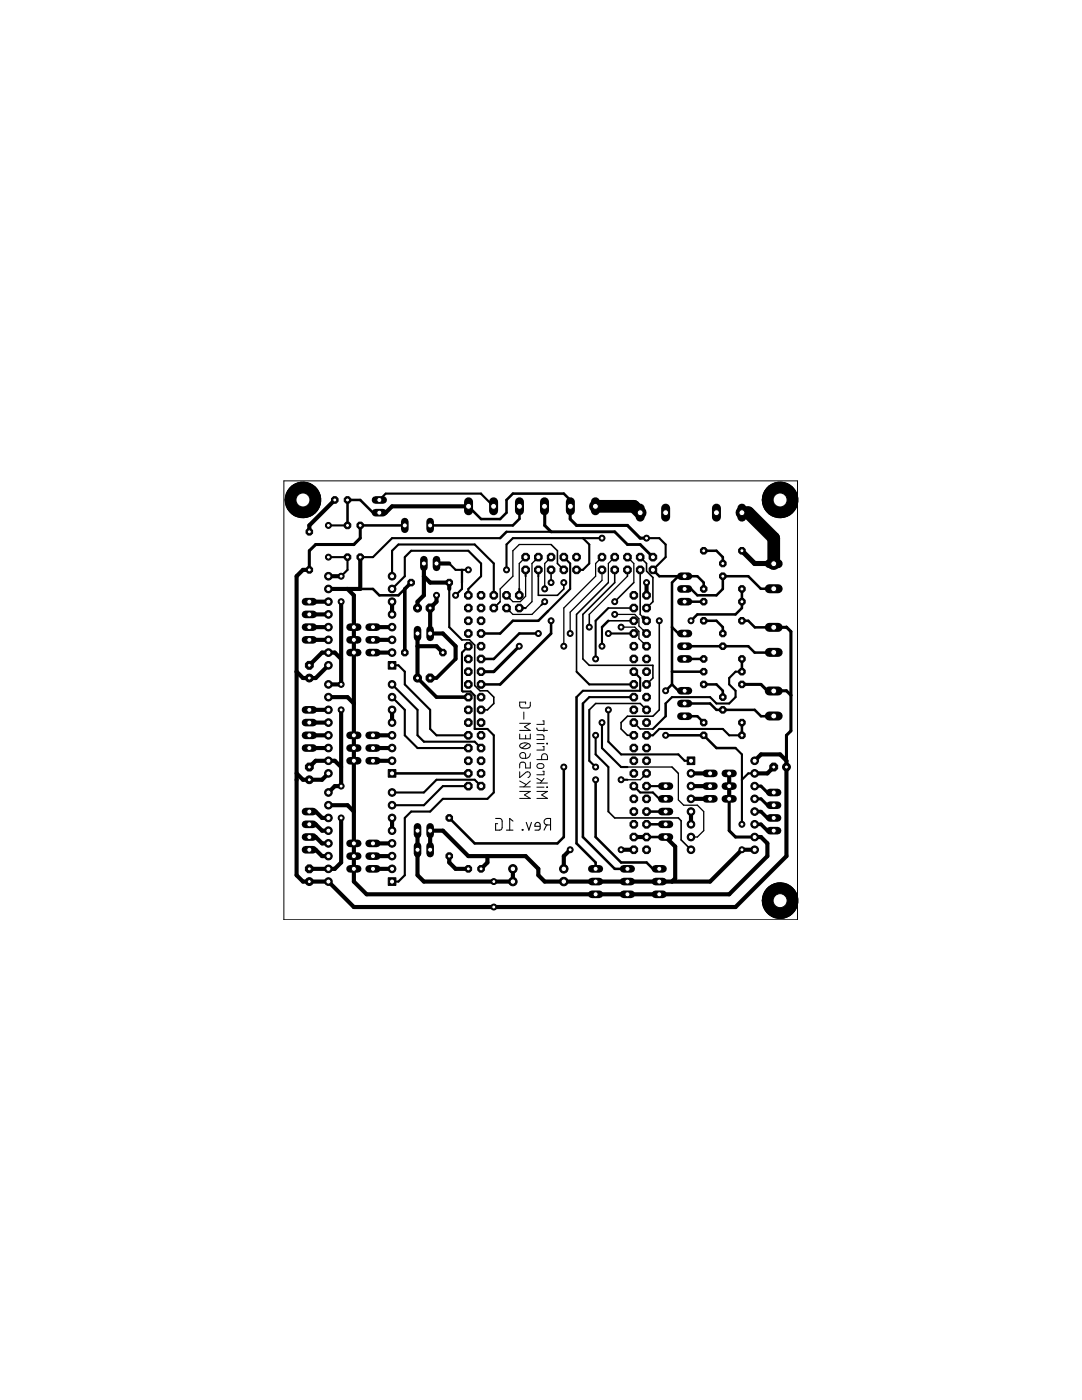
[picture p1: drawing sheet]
<svg xmlns="http://www.w3.org/2000/svg" width="216mm" height="279mm" viewBox="0 0 216 279" stroke-linecap="round" stroke-linejoin="round" font-family="sans-serif">
<g fill="#000" stroke="#000" stroke-width=".2">
<path d="M57.8 97.4a3.6 3.6 0 0 1 5.7 .5 3.6 3.6 0 0 1-2.1 5.3 3.6 3.6 0 0 1-4.5-3.4h2a1.53 1.53 0 0 1 2.3-1.4 1.53 1.53 0 0 1 .2 2.6 1.53 1.53 0 0 1-2.5-.9v-.3h-2a3.6 3.6 0 0 1 .9-2.4z" fill-rule="evenodd"/>
<path d="M57.8 97.4a3.6 3.6 0 0 1 5.7 .5 3.6 3.6 0 0 1-2.1 5.3 3.6 3.6 0 0 1-4.5-3.4h2a1.53 1.53 0 0 1 2.3-1.4 1.53 1.53 0 0 1 .2 2.6 1.53 1.53 0 0 1-2.5-.9v-.3h-2a3.6 3.6 0 0 1 .9-2.4z" fill-rule="evenodd"/>
<path d="M153 97.4a3.6 3.6 0 0 1 5.7 .5 3.6 3.6 0 0 1-2.1 5.3 3.6 3.6 0 0 1-4.5-3.4h2a1.53 1.53 0 0 1 2.3-1.4 1.53 1.53 0 0 1 .2 2.6 1.53 1.53 0 0 1-2.4-.9l-.1-.3h-2a3.6 3.6 0 0 1 .9-2.4z" fill-rule="evenodd"/>
<path d="M153 97.4a3.6 3.6 0 0 1 5.7 .5 3.6 3.6 0 0 1-2.1 5.3 3.6 3.6 0 0 1-4.5-3.4h2a1.53 1.53 0 0 1 2.3-1.4 1.53 1.53 0 0 1 .2 2.6 1.53 1.53 0 0 1-2.4-.9l-.1-.3h-2a3.6 3.6 0 0 1 .9-2.4z" fill-rule="evenodd"/>
<path d="M153 177.4a3.6 3.6 0 0 1 5.7 .4 3.6 3.6 0 0 1-2 5.4 3.6 3.6 0 0 1-4.6-3.5h2a1.53 1.53 0 0 1 2.3-1.3 1.53 1.53 0 0 1 .2 2.6 1.53 1.53 0 0 1-2.4-1l-.1-.3h-2a3.6 3.6 0 0 1 .9-2.3z" fill-rule="evenodd"/>
<path d="M153 177.4a3.6 3.6 0 0 1 5.7 .4 3.6 3.6 0 0 1-2 5.4 3.6 3.6 0 0 1-4.6-3.5h2a1.53 1.53 0 0 1 2.3-1.3 1.53 1.53 0 0 1 .2 2.6 1.53 1.53 0 0 1-2.4-1l-.1-.3h-2a3.6 3.6 0 0 1 .9-2.3z" fill-rule="evenodd"/>
</g>
<g fill="none" stroke="#000" stroke-width=".2">
<path d="M103.7 154v1.2l1.2-1a.58 .58 0 0 1 .9 .2 .58 .58 0 0 1-.5 .8M103.7 157.9h2.1l-1.2 .7 1.2 .7h-2.1M103.7 157h2.1M103.7 144.4h2.1l-1.2 .7 1.2 .7h-2.1M103.7 155.9l1.3 .7M103.7 146.5v.9h2.1v-.9M103.8 148.5a1.35 1.35 0 0 1 2 .3 1.24 1.24 0 0 1-2.1 0zM103.9 150.3l.4-.1 .4 .1 .2 .3v.7l-1-.1-.2-.3zM104.5 142.1v1.4M104.9 146.7v.7M105.3 148.4l-1.1 .9M105.8 152.1v1.2h-.9v-.7a.61 .61 0 0 0-.6-.5 .61 .61 0 0 0-.6 .5v.7"/>
<path d="M105.8 150.4l-.3 .7-.6 .2M105.8 140.1v.9l-.3 .3h-1.5l-.3-.3v-.9h1.2v.4M105.8 155.9l-1.3 1.1M107.1 151.6h2.1v-.6a.58 .58 0 0 0-.5-.6 .58 .58 0 0 0-.6 .6v.6M107.1 146.6l1.2 .1 .2 .3v.6h-1.4M107.1 145.3l.1 .4 .3 .1h1.7M107.1 157.9h2.1l-1.1 .7 1.1 .7h-2.1M107.1 157.1h1.4M107.1 156.3h2.1M107.1 155.3l1 .6M107.1 148.4h1.4M107.3 152.5l.8-.1a.48 .48 0 0 1 .4 .5 .48 .48 0 0 1-.4 .5l-.8-.2-.2-.3z"/>
<path d="M108.3 153.9h.2v.7h-1.4M108.3 143.9h.2v.7h-1.4M108.3 149h.2v.7h-1.4M108.5 155.3l-.7 1M108.5 145.3v.7M109.1 157.1l.1 .1zM109.1 148.3l.1 .2z"/>
</g>
<path d="M98.9 163.3l.9 .1 .3 .2 .1 1.6-.2 .4-1.1 .1v-1.3h.4M101 165.7h1.4M102.4 163.9l-.7-.6v2.4M104.2 165.5l.2 .2zM105 164.1l.5 1.6 .5-1.6M107.8 164.9h-1.1a.55 .55 0 0 1 .4-.8 .55 .55 0 0 1 .7 .5l-.1 1-1 .1M109.1 164.6l-.5 1.1M109.9 164.6h-.7a.65 .65 0 0 1-.6-.6 .65 .65 0 0 1 .6-.7h.7v2.4" fill="none" stroke="#000" stroke-width=".21"/>
<g fill="none" stroke="#000" stroke-width=".42">
<path d="M75.7 99.8l1.3-1.3h19l2.5 2.5M65.5 111.2h3.8v2.5l-1.2 1.3M65.5 104.9h3.8M78.2 117.5l2.6-2.5v-3.8l1.2-1.3h11.5l2.5 2.6v2.5l-2.5 2.5v1.3M78.2 115v-5.1l1.3-1.2h15.2l3.8 3.8v6.3M89.6 117.5v7.7l2.6 2.5M89.6 112.5l1.3 1.2h2.6M92.2 116.3v1.2l-1.3 1.3M99.8 107.4h-21.6l-3.8 3.8h-2.5M101.1 106.1h8.9M101.1 118.8l.6 .6M103.6 117.5v1.3"/>
<path d="M104.9 113.7v1.3M107.4 113.7v1.3M107.4 111.2l-.6 .6M110 111.2l-.7 .6M112.5 111.2l1.3 1.3v5l-4.5 4.5M116.3 107.4l1.3 1.3v3.8l-1.3 1.2h-1.3M120.1 107.4h-17.8l-1.2 1.3v5M129 107.4h2.6l1.2 1.3v2.5l-2.5 2.5M59.2 134v21.6M68.1 120.1v16.5M70.6 123.9v3.8M78.2 139.1l2.6 2.6v5l2.5 2.6h10.2"/>
<path d="M78.2 132.8h1.3l1.3 1.2v2.6l5 5.1v3.8l1.3 1.2h6.4M78.2 136.6l5.1 5.1v5l1.3 1.3h10.1l1.3 1.3M85.8 135.3v.3M93.5 129l-1.3 1.2v7.7l.2 .1h1.5l.8 .8v6.7h2.6l1.2 1.2v11.5l-1.2 1.2h-8.9l-2.6 2.6h-3.8l-1.2 1.2v11.5l-1.3 1.2h-1.3M101.1 121.3l.6 .7M103.6 121.3h1.3M108.7 120.1l-.6 .6M115 134l2.6 2.6h8.9M120.1 125.2v3.8M121.4 126.4h5.1M121.4 121.3l-2.5 2.6v7.6M126.5 139.1h-8.9l-1.3 1.3"/>
<path d="M126.5 134l1.2 1.3v2.6h-11.4l-1.3 1.2M128.4 128.3l.6 .7M128.4 125.8l.6 .6M148 134h-1.2l-1.3 1.3v1.3l1.3 1.3v1.2l-1.3 1.3h-2.5l-1.3-1.3h-7.6l-1.3 1.3M68.1 141.7v15.2M70.6 146.7v5.1M93.5 156.9h-5.1l-3.8 3.8h-6.4M96 156.9l-1.3-1.3h-7.6l-2.5 2.6h-6.4M117.6 141.7v10.1l1.3 1.3M118.9 146.7v3.9l2.5 2.5v8.9M120.1 144.2v5.1l3.8 3.8h1.3M121.4 141.7v6.3l2.5 2.6h11.5l1.2 1.2h1.3"/>
<path d="M123.9 155.6h1.3M126.5 156.9l1.2 1.3h2.6l1.3 1.2h1.2M129 156.9h3.8M129 146.7h1.3l1.3-1.2h12.6l1.3 1.2h2.5M129 154.3l-.6 .7M132.8 142.9l-2.5 2.6M146.8 149.3l1.2 1.3v13.9M150.6 154.3h-1.3l-1.3 1.3"/>
</g>
<g fill="none" stroke="#000" stroke-width=".51">
<path d="M71.9 104.9h8.9M75.7 102.3h-1.3l-2.5-2.5h-2.6v5.1M82 116.3l-2.5 2.5h-3.8l-1.3-1.3h-2.5M93.5 101l2.5 2.6h3.8l1.3-1.3v-2.5l1.2-1.3h10.2l1.3 1.3v1.2M101.1 106.1l-1.3 1.3M103.7 101v2.5l-1.4 1.4h-16.5M130.3 113.7l1.3 1.3h7.5l1.3 1.3v1.2M135.4 115l-1.3 1.3v20.3M140.4 109.9h2.6l1.2 1.3v1.3M148 117.5v3.8l-1.2 1.3h-7.7l-1.2 1.3M154.4 117.5h-2.6l-2.5-2.5h-5.1v2.5l-1.2 1.3h-3.9l-1.2-1.3h-1.3M96 136.6h3.8"/>
<path d="M107.4 126.4h-3.8l-5.1 5.1h-2.5M109.3 122l-1.9 1.9h-5.1l-2.5 2.5h-3.8M110 123.9v2.5M115 139.1v29.2l3.9 3.8v1.3M121.4 123.9l-1.3 1.3M134.1 125.2l1.3 1.2h1.2M134.1 136.6l1.3 1.3h1.2M134.1 134h6.3M134.1 136.6l-1.3 1.3M136.6 131.5h3.8M136.6 120.1h3.8M136.6 129h12.7l1.3 1.2h3.8"/>
<path d="M140.4 123.9h2.6l1.2 1.3v1.2M140.4 136.6h2.6l1.2 1.3v1.2M148 131.5v2.5M148 123.9h1.3l1.3 1.3h3.8M78.2 154.3h15.3M112.5 153.1v13.9l-1.3 1.3h-16.5l-5.1-5.1M116.3 140.4v26.6l6.4 6.4h2.5M118.9 155.6v11.4l5 5.1h5.1l1.3 1.3h1.3M132.8 146.7h7.6l2.6 2.6h3.8M132.8 140.4v2.5M136.6 142.9h2.5l1.3 1.3M136.6 140.4h5.1l1.3 1.3h7.6l1.2 1.2h2.6"/>
<path d="M148 144.2v2.5M83.3 165.8v8.9M129 167h3.8M129 162h3.8M129 164.5h3.8"/>
</g>
<g fill="none" stroke="#000" stroke-width=".83">
<path d="M66.8 99.8l-5.1 5.1v1.2M61.7 113.7h-1.2l-1.3 1.3v59.7l1.3 1.2h5l5.1 5.1h76.2l10.1-10.1v-19.1l-1.2-1.2h-3.9l-1.2 1.2M65.5 115h2.6M69.3 117.5l1.3 1.3v57.1l2.6 2.6h72.3l7.6-7.6v-2.6l-1.3-1.3h-1.2M71.9 111.2v6.3h-6.4M84.6 115l1.2 1.3h3.8v1.2M84.8 112.7l-.2-.2v6.3l-1.3 1.3v1.2M87.1 118.8v1.3l-1.3 1.2v5.1h2.6l2.5 2.6v2.5M87.1 112.5h2.5M93.5 101h-15.3l-1.2 1.3h-1.3M108.6 101l.1 .1M108.7 117.2v.3"/>
<path d="M129 116.3v2.5M61.7 122.6h3.8M61.7 120.1h3.8M61.7 125.2h3.8M61.7 127.7h3.8M65.5 139.1h3.8l1.3 1.3M65.5 132.8l-2.5 2.5h-2.5l-1.3-1.3M68.1 120.1v16.5h-2.6M68.1 131.5l-1.3-1.3h-2.5l-2.6 2.6M74.4 130.2h3.8M74.4 125.2h3.8M74.4 127.7h3.8"/>
<path d="M78.2 120.1v2.5M83.3 126.4v8.9M83.3 129h3.8l1.3 1.2M128.4 123.3l.6 .6M59.2 154.3l1.3 1.3h3.8l1.2-1.3M61.7 153.1l1.3-1.3h3.8l1.3 1.3M61.7 144.2h3.8M61.7 141.7h3.8M61.7 146.7h3.8M61.7 149.3h3.8M68.1 141.7v15.2h-1.3l-1.3 1.3M74.4 151.8h3.8"/>
<path d="M74.4 146.7h3.8M74.4 149.3h3.8M78.2 141.7v2.5M137.9 156.9h3.8M137.9 154.3h3.8M137.9 159.4h3.8M145.5 154.3v5.1M154.4 153.1l-1.3 1.2h-2.5M61.7 167h1.3l1.3 1.3h1.2M61.7 164.5h1.3l1.3 1.3h1.2M61.7 169.6h1.3l1.3 1.3h1.2M61.7 162h1.3l1.3 1.2h1.2"/>
<path d="M65.5 160.7h3.8l1.3 1.3M68.1 163.2v8.9l-1.3 1.3h-5.1M74.4 173.4h3.8M74.4 170.9h3.8M74.4 168.3h3.8M78.2 163.2v2.6M83.3 165.8v8.9l1.3 1.2h17.7v-2.5M85.8 169.6v-3.8h2.6l5.1 5.1h11.4l2.5 2.5v1.3l1.3 1.2h33l6.3-6.3h2.6M89.6 170.9v1.2l1.3 1.3h2.6M97.3 170.9v1.2l-1.3 1.3M113.8 169.6l-1.3 1.3v2.5M123.9 169.6h2.6"/>
<path d="M126.5 167h2.5M132.8 167l1.9 2v6.3l-.6 .6M137.9 162v2.5"/>
</g>
<g fill="none" stroke="#000" stroke-width=".32">
<path d="M107.4 115v3.8h3.8l1.3-1.3v-1.2M110 108.7l1.2 1.2v2.6l1.3 1.2M110 113.7v2.6M120.1 111.2l-.6 .6M121.4 116.3l-6.4 6.3v11.4M122.7 113.7v2.6l-6.4 6.3v8.9l1.3 1.3h12.7v2.5l-1.3 1.3M125.2 113.7v1.3M125.2 111.2l.6 .6M126.5 116.3l-3.8 3.8M127.7 111.2l1.3 1.3v1.5l1.3 1.3v4.8l-1.3 1.2M127.7 113.7v8.9M92.2 127.7h1.5l1 1v8.1l1.1 1.1h1.5l1.2 1.2v1.3l-1.2 1.3h-1.3"/>
<path d="M99.8 120.1l-1.3 1.2M117.6 122.6v2.6M121.4 123.9h5.1M121.4 121.3h5.1M131.6 123.9v17.8l-1.3 1.2h-5.1l-1.3 1.3v1.3l1.3 1.2h1.3M117.6 141.7l1.3-1.3h8.8l1.3 1.3M126.5 144.2l1.2 1.3h2.6M134.1 153.1l1.3 1.2M121.4 162l1.3 1.2h12.7l.5 .6v3.8l2 2"/>
</g>
<path d="M82 116.3l-1.2 1.2v12.7M83.4 135.4l3.7 3.7h6.4M90.9 131.5l-3.8 3.8h-1.3M150.6 162h1.2l1.3 1.2h1.3M150.6 164.5h1.2l1.3 1.3h1.3" fill="none" stroke="#000" stroke-width=".72"/>
<path d="M71.9 104.9v2.5l-1.3 1.3h-7.6l-1.3 1.2v3.8M108.7 101.1v3.8l1.3 1.2M113.8 101v2.6l1.2 1.3h10.2l2.5 2.5h1.3M83.3 135.3l.1 .1M103.6 129l-5.1 5h-2.5M148 136.6h3.8l1.3 1.3h3.8l.9 .8M154.4 125.2h2.5l.9 .8v19.9l-.9 .8v5.1M154.4 137.9h.1M145.5 159.4v6.4l1.3 1.2h3.8M150.6 159.4h1.2l1.3 1.3h1.3M150.6 156.9h1.2l1.3 1.3h1.3" fill="none" stroke="#000" stroke-width=".61"/>
<path d="M92.2 113.7v2.6" fill="none" stroke="#000" stroke-width=".47"/>
<path d="M93.5 101v1.3M110 106.1h12.7l2.5 2.6h2.5l2.6 2.5M110 126.4l-10.2 10.2" fill="none" stroke="#000" stroke-width=".57"/>
<g fill="none" stroke="#000" stroke-width=".25">
<path d="M104.2 111.8l-.6 .7v5M104.9 115v4l-1.1 1.1h-1.5l-.6-.7M106.8 111.8l-.6 .7v7.6l-1.3 1.2M109.3 111.8l-.6 .7v4.7M110 108.7h-6.4l-1.3 1.2v5.1l-2.5 2.5v2.6l-.6 .6M119.5 111.8l-.6 .7v2.5l-6.4 6.3v7.7M119.9 116.1l-6.1 6.1v4.2M122 111.8l-.6 .7v3.8M125.2 115l-7.6 7.6M125.8 111.8l.7 .7v3.8M108.1 120.7l-1.9 1.9h-3.9l-.6-.6M122.7 122.6h4l.8 .9v1.4l.9 .9"/>
<path d="M123.9 125.2h2.8l.8 .8v1.5l.9 .8M127.7 122.6l.7 .7M125.2 153.1h8.9M128.4 155l-.7 .6h-2.5M135.4 154.3v5.3l1 1.1h2.7l1.3 1.3v3.8l-1.3 1.2h-1.2"/>
</g>
<path d="M120.1 113.7v2.1l-.2 .3" fill="none" stroke="#000" stroke-width=".23"/>
<path d="M148 109.9l2.6 2.6h3.8" fill="none" stroke="#000" stroke-width="1"/>
<path d="M118.8 101h7.7l1.2 1.3M148 102.3h1.3l5.1 5.1-.1 5.1" fill="none" stroke="#000" stroke-width="2.5"/>
<circle cx="126.5" cy="169.6" r=".83" fill="#000" stroke="#000" stroke-width=".2"/>
<circle cx="126.5" cy="169.6" r=".51" fill="#fff" stroke="#000" stroke-width=".2"/>
<circle cx="126.5" cy="167" r=".83" fill="#000" stroke="#000" stroke-width=".2"/>
<circle cx="126.5" cy="167" r=".51" fill="#fff" stroke="#000" stroke-width=".2"/>
<circle cx="126.5" cy="164.5" r=".83" fill="#000" stroke="#000" stroke-width=".2"/>
<circle cx="126.5" cy="164.5" r=".51" fill="#fff" stroke="#000" stroke-width=".2"/>
<circle cx="126.5" cy="162" r=".83" fill="#000" stroke="#000" stroke-width=".2"/>
<circle cx="126.5" cy="162" r=".51" fill="#fff" stroke="#000" stroke-width=".2"/>
<circle cx="126.5" cy="159.4" r=".83" fill="#000" stroke="#000" stroke-width=".2"/>
<circle cx="126.5" cy="159.4" r=".51" fill="#fff" stroke="#000" stroke-width=".2"/>
<circle cx="126.5" cy="156.9" r=".83" fill="#000" stroke="#000" stroke-width=".2"/>
<circle cx="126.5" cy="156.9" r=".51" fill="#fff" stroke="#000" stroke-width=".2"/>
<circle cx="126.5" cy="154.3" r=".83" fill="#000" stroke="#000" stroke-width=".2"/>
<circle cx="126.5" cy="154.3" r=".51" fill="#fff" stroke="#000" stroke-width=".2"/>
<circle cx="126.5" cy="151.8" r=".83" fill="#000" stroke="#000" stroke-width=".2"/>
<circle cx="126.5" cy="151.8" r=".51" fill="#fff" stroke="#000" stroke-width=".2"/>
<circle cx="126.5" cy="149.3" r=".83" fill="#000" stroke="#000" stroke-width=".2"/>
<circle cx="126.5" cy="149.3" r=".51" fill="#fff" stroke="#000" stroke-width=".2"/>
<circle cx="126.5" cy="146.7" r=".83" fill="#000" stroke="#000" stroke-width=".2"/>
<circle cx="126.5" cy="146.7" r=".51" fill="#fff" stroke="#000" stroke-width=".2"/>
<circle cx="126.5" cy="144.2" r=".83" fill="#000" stroke="#000" stroke-width=".2"/>
<circle cx="126.5" cy="144.2" r=".51" fill="#fff" stroke="#000" stroke-width=".2"/>
<circle cx="126.5" cy="141.7" r=".83" fill="#000" stroke="#000" stroke-width=".2"/>
<circle cx="126.5" cy="141.7" r=".51" fill="#fff" stroke="#000" stroke-width=".2"/>
<circle cx="126.5" cy="139.1" r=".83" fill="#000" stroke="#000" stroke-width=".2"/>
<circle cx="126.5" cy="139.1" r=".51" fill="#fff" stroke="#000" stroke-width=".2"/>
<circle cx="126.5" cy="136.6" r=".83" fill="#000" stroke="#000" stroke-width=".2"/>
<circle cx="126.5" cy="136.6" r=".51" fill="#fff" stroke="#000" stroke-width=".2"/>
<circle cx="126.5" cy="134" r=".83" fill="#000" stroke="#000" stroke-width=".2"/>
<circle cx="126.5" cy="134" r=".51" fill="#fff" stroke="#000" stroke-width=".2"/>
<circle cx="126.5" cy="131.5" r=".83" fill="#000" stroke="#000" stroke-width=".2"/>
<circle cx="126.5" cy="131.5" r=".51" fill="#fff" stroke="#000" stroke-width=".2"/>
<circle cx="126.5" cy="129" r=".83" fill="#000" stroke="#000" stroke-width=".2"/>
<circle cx="126.5" cy="129" r=".51" fill="#fff" stroke="#000" stroke-width=".2"/>
<circle cx="126.5" cy="126.4" r=".83" fill="#000" stroke="#000" stroke-width=".2"/>
<circle cx="126.5" cy="126.4" r=".51" fill="#fff" stroke="#000" stroke-width=".2"/>
<circle cx="126.5" cy="123.9" r=".83" fill="#000" stroke="#000" stroke-width=".2"/>
<circle cx="126.5" cy="123.9" r=".51" fill="#fff" stroke="#000" stroke-width=".2"/>
<circle cx="126.5" cy="121.3" r=".83" fill="#000" stroke="#000" stroke-width=".2"/>
<circle cx="126.5" cy="121.3" r=".51" fill="#fff" stroke="#000" stroke-width=".2"/>
<circle cx="126.5" cy="118.8" r=".83" fill="#000" stroke="#000" stroke-width=".2"/>
<circle cx="126.5" cy="118.8" r=".51" fill="#fff" stroke="#000" stroke-width=".2"/>
<circle cx="129" cy="169.6" r=".83" fill="#000" stroke="#000" stroke-width=".2"/>
<circle cx="129" cy="169.6" r=".51" fill="#fff" stroke="#000" stroke-width=".2"/>
<circle cx="129" cy="167" r=".83" fill="#000" stroke="#000" stroke-width=".2"/>
<circle cx="129" cy="167" r=".51" fill="#fff" stroke="#000" stroke-width=".2"/>
<circle cx="129" cy="164.5" r=".83" fill="#000" stroke="#000" stroke-width=".2"/>
<circle cx="129" cy="164.5" r=".51" fill="#fff" stroke="#000" stroke-width=".2"/>
<circle cx="129" cy="162" r=".83" fill="#000" stroke="#000" stroke-width=".2"/>
<circle cx="129" cy="162" r=".51" fill="#fff" stroke="#000" stroke-width=".2"/>
<circle cx="129" cy="159.4" r=".83" fill="#000" stroke="#000" stroke-width=".2"/>
<circle cx="129" cy="159.4" r=".51" fill="#fff" stroke="#000" stroke-width=".2"/>
<circle cx="129" cy="156.9" r=".83" fill="#000" stroke="#000" stroke-width=".2"/>
<circle cx="129" cy="156.9" r=".51" fill="#fff" stroke="#000" stroke-width=".2"/>
<circle cx="129" cy="154.3" r=".83" fill="#000" stroke="#000" stroke-width=".2"/>
<circle cx="129" cy="154.3" r=".51" fill="#fff" stroke="#000" stroke-width=".2"/>
<circle cx="129" cy="151.8" r=".83" fill="#000" stroke="#000" stroke-width=".2"/>
<circle cx="129" cy="151.8" r=".51" fill="#fff" stroke="#000" stroke-width=".2"/>
<circle cx="129" cy="149.3" r=".83" fill="#000" stroke="#000" stroke-width=".2"/>
<circle cx="129" cy="149.3" r=".51" fill="#fff" stroke="#000" stroke-width=".2"/>
<circle cx="129" cy="146.7" r=".83" fill="#000" stroke="#000" stroke-width=".2"/>
<circle cx="129" cy="146.7" r=".51" fill="#fff" stroke="#000" stroke-width=".2"/>
<circle cx="129" cy="144.2" r=".83" fill="#000" stroke="#000" stroke-width=".2"/>
<circle cx="129" cy="144.2" r=".51" fill="#fff" stroke="#000" stroke-width=".2"/>
<circle cx="129" cy="141.7" r=".83" fill="#000" stroke="#000" stroke-width=".2"/>
<circle cx="129" cy="141.7" r=".51" fill="#fff" stroke="#000" stroke-width=".2"/>
<circle cx="129" cy="139.1" r=".83" fill="#000" stroke="#000" stroke-width=".2"/>
<circle cx="129" cy="139.1" r=".51" fill="#fff" stroke="#000" stroke-width=".2"/>
<circle cx="129" cy="136.6" r=".83" fill="#000" stroke="#000" stroke-width=".2"/>
<circle cx="129" cy="136.6" r=".51" fill="#fff" stroke="#000" stroke-width=".2"/>
<circle cx="129" cy="134" r=".83" fill="#000" stroke="#000" stroke-width=".2"/>
<circle cx="129" cy="134" r=".51" fill="#fff" stroke="#000" stroke-width=".2"/>
<circle cx="129" cy="131.5" r=".83" fill="#000" stroke="#000" stroke-width=".2"/>
<circle cx="129" cy="131.5" r=".51" fill="#fff" stroke="#000" stroke-width=".2"/>
<circle cx="129" cy="129" r=".83" fill="#000" stroke="#000" stroke-width=".2"/>
<circle cx="129" cy="129" r=".51" fill="#fff" stroke="#000" stroke-width=".2"/>
<circle cx="129" cy="126.4" r=".83" fill="#000" stroke="#000" stroke-width=".2"/>
<circle cx="129" cy="126.4" r=".51" fill="#fff" stroke="#000" stroke-width=".2"/>
<circle cx="129" cy="123.9" r=".83" fill="#000" stroke="#000" stroke-width=".2"/>
<circle cx="129" cy="123.9" r=".51" fill="#fff" stroke="#000" stroke-width=".2"/>
<circle cx="129" cy="121.3" r=".83" fill="#000" stroke="#000" stroke-width=".2"/>
<circle cx="129" cy="121.3" r=".51" fill="#fff" stroke="#000" stroke-width=".2"/>
<circle cx="129" cy="118.8" r=".83" fill="#000" stroke="#000" stroke-width=".2"/>
<circle cx="129" cy="118.8" r=".51" fill="#fff" stroke="#000" stroke-width=".2"/>
<circle cx="93.5" cy="118.8" r=".83" fill="#000" stroke="#000" stroke-width=".2"/>
<circle cx="93.5" cy="118.8" r=".51" fill="#fff" stroke="#000" stroke-width=".2"/>
<circle cx="96" cy="118.8" r=".83" fill="#000" stroke="#000" stroke-width=".2"/>
<circle cx="96" cy="118.8" r=".51" fill="#fff" stroke="#000" stroke-width=".2"/>
<circle cx="93.5" cy="121.3" r=".83" fill="#000" stroke="#000" stroke-width=".2"/>
<circle cx="93.5" cy="121.3" r=".51" fill="#fff" stroke="#000" stroke-width=".2"/>
<circle cx="96" cy="121.3" r=".83" fill="#000" stroke="#000" stroke-width=".2"/>
<circle cx="96" cy="121.3" r=".51" fill="#fff" stroke="#000" stroke-width=".2"/>
<circle cx="93.5" cy="123.9" r=".83" fill="#000" stroke="#000" stroke-width=".2"/>
<circle cx="93.5" cy="123.9" r=".51" fill="#fff" stroke="#000" stroke-width=".2"/>
<circle cx="96" cy="123.9" r=".83" fill="#000" stroke="#000" stroke-width=".2"/>
<circle cx="96" cy="123.9" r=".51" fill="#fff" stroke="#000" stroke-width=".2"/>
<circle cx="93.5" cy="126.4" r=".83" fill="#000" stroke="#000" stroke-width=".2"/>
<circle cx="93.5" cy="126.4" r=".51" fill="#fff" stroke="#000" stroke-width=".2"/>
<circle cx="96" cy="126.4" r=".83" fill="#000" stroke="#000" stroke-width=".2"/>
<circle cx="96" cy="126.4" r=".51" fill="#fff" stroke="#000" stroke-width=".2"/>
<circle cx="93.5" cy="129" r=".83" fill="#000" stroke="#000" stroke-width=".2"/>
<circle cx="93.5" cy="129" r=".51" fill="#fff" stroke="#000" stroke-width=".2"/>
<circle cx="96" cy="129" r=".83" fill="#000" stroke="#000" stroke-width=".2"/>
<circle cx="96" cy="129" r=".51" fill="#fff" stroke="#000" stroke-width=".2"/>
<circle cx="93.5" cy="131.5" r=".83" fill="#000" stroke="#000" stroke-width=".2"/>
<circle cx="93.5" cy="131.5" r=".51" fill="#fff" stroke="#000" stroke-width=".2"/>
<circle cx="96" cy="131.5" r=".83" fill="#000" stroke="#000" stroke-width=".2"/>
<circle cx="96" cy="131.5" r=".51" fill="#fff" stroke="#000" stroke-width=".2"/>
<circle cx="93.5" cy="134" r=".83" fill="#000" stroke="#000" stroke-width=".2"/>
<circle cx="93.5" cy="134" r=".51" fill="#fff" stroke="#000" stroke-width=".2"/>
<circle cx="96" cy="134" r=".83" fill="#000" stroke="#000" stroke-width=".2"/>
<circle cx="96" cy="134" r=".51" fill="#fff" stroke="#000" stroke-width=".2"/>
<circle cx="93.5" cy="136.6" r=".83" fill="#000" stroke="#000" stroke-width=".2"/>
<circle cx="93.5" cy="136.6" r=".51" fill="#fff" stroke="#000" stroke-width=".2"/>
<circle cx="96" cy="136.6" r=".83" fill="#000" stroke="#000" stroke-width=".2"/>
<circle cx="96" cy="136.6" r=".51" fill="#fff" stroke="#000" stroke-width=".2"/>
<circle cx="93.5" cy="139.1" r=".83" fill="#000" stroke="#000" stroke-width=".2"/>
<circle cx="93.5" cy="139.1" r=".51" fill="#fff" stroke="#000" stroke-width=".2"/>
<circle cx="96" cy="139.1" r=".83" fill="#000" stroke="#000" stroke-width=".2"/>
<circle cx="96" cy="139.1" r=".51" fill="#fff" stroke="#000" stroke-width=".2"/>
<circle cx="93.5" cy="141.7" r=".83" fill="#000" stroke="#000" stroke-width=".2"/>
<circle cx="93.5" cy="141.7" r=".51" fill="#fff" stroke="#000" stroke-width=".2"/>
<circle cx="96" cy="141.7" r=".83" fill="#000" stroke="#000" stroke-width=".2"/>
<circle cx="96" cy="141.7" r=".51" fill="#fff" stroke="#000" stroke-width=".2"/>
<circle cx="93.5" cy="144.2" r=".83" fill="#000" stroke="#000" stroke-width=".2"/>
<circle cx="93.5" cy="144.2" r=".51" fill="#fff" stroke="#000" stroke-width=".2"/>
<circle cx="96" cy="144.2" r=".83" fill="#000" stroke="#000" stroke-width=".2"/>
<circle cx="96" cy="144.2" r=".51" fill="#fff" stroke="#000" stroke-width=".2"/>
<circle cx="93.5" cy="146.7" r=".83" fill="#000" stroke="#000" stroke-width=".2"/>
<circle cx="93.5" cy="146.7" r=".51" fill="#fff" stroke="#000" stroke-width=".2"/>
<circle cx="96" cy="146.7" r=".83" fill="#000" stroke="#000" stroke-width=".2"/>
<circle cx="96" cy="146.7" r=".51" fill="#fff" stroke="#000" stroke-width=".2"/>
<circle cx="93.5" cy="149.3" r=".83" fill="#000" stroke="#000" stroke-width=".2"/>
<circle cx="93.5" cy="149.3" r=".51" fill="#fff" stroke="#000" stroke-width=".2"/>
<circle cx="96" cy="149.3" r=".83" fill="#000" stroke="#000" stroke-width=".2"/>
<circle cx="96" cy="149.3" r=".51" fill="#fff" stroke="#000" stroke-width=".2"/>
<circle cx="93.5" cy="151.8" r=".83" fill="#000" stroke="#000" stroke-width=".2"/>
<circle cx="93.5" cy="151.8" r=".51" fill="#fff" stroke="#000" stroke-width=".2"/>
<circle cx="96" cy="151.8" r=".83" fill="#000" stroke="#000" stroke-width=".2"/>
<circle cx="96" cy="151.8" r=".51" fill="#fff" stroke="#000" stroke-width=".2"/>
<circle cx="93.5" cy="154.3" r=".83" fill="#000" stroke="#000" stroke-width=".2"/>
<circle cx="93.5" cy="154.3" r=".51" fill="#fff" stroke="#000" stroke-width=".2"/>
<circle cx="96" cy="154.3" r=".83" fill="#000" stroke="#000" stroke-width=".2"/>
<circle cx="96" cy="154.3" r=".51" fill="#fff" stroke="#000" stroke-width=".2"/>
<circle cx="93.5" cy="156.9" r=".83" fill="#000" stroke="#000" stroke-width=".2"/>
<circle cx="93.5" cy="156.9" r=".51" fill="#fff" stroke="#000" stroke-width=".2"/>
<circle cx="96" cy="156.9" r=".83" fill="#000" stroke="#000" stroke-width=".2"/>
<circle cx="96" cy="156.9" r=".51" fill="#fff" stroke="#000" stroke-width=".2"/>
<circle cx="98.5" cy="121.3" r=".83" fill="#000" stroke="#000" stroke-width=".2"/>
<circle cx="98.5" cy="121.3" r=".51" fill="#fff" stroke="#000" stroke-width=".2"/>
<circle cx="98.5" cy="118.8" r=".83" fill="#000" stroke="#000" stroke-width=".2"/>
<circle cx="98.5" cy="118.8" r=".51" fill="#fff" stroke="#000" stroke-width=".2"/>
<circle cx="101.1" cy="121.3" r=".83" fill="#000" stroke="#000" stroke-width=".2"/>
<circle cx="101.1" cy="121.3" r=".51" fill="#fff" stroke="#000" stroke-width=".2"/>
<circle cx="103.6" cy="121.3" r=".83" fill="#000" stroke="#000" stroke-width=".2"/>
<circle cx="103.6" cy="121.3" r=".51" fill="#fff" stroke="#000" stroke-width=".2"/>
<circle cx="101.1" cy="118.8" r=".83" fill="#000" stroke="#000" stroke-width=".2"/>
<circle cx="101.1" cy="118.8" r=".51" fill="#fff" stroke="#000" stroke-width=".2"/>
<circle cx="103.6" cy="118.8" r=".83" fill="#000" stroke="#000" stroke-width=".2"/>
<circle cx="103.6" cy="118.8" r=".51" fill="#fff" stroke="#000" stroke-width=".2"/>
<circle cx="66.8" cy="99.8" r=".71" fill="#000" stroke="#000" stroke-width=".2"/>
<circle cx="66.8" cy="99.8" r=".4" fill="#fff" stroke="#000" stroke-width=".2"/>
<circle cx="69.3" cy="99.8" r=".71" fill="#000" stroke="#000" stroke-width=".2"/>
<circle cx="69.3" cy="99.8" r=".4" fill="#fff" stroke="#000" stroke-width=".2"/>
<circle cx="71.9" cy="111.2" r=".71" fill="#000" stroke="#000" stroke-width=".2"/>
<circle cx="71.9" cy="111.2" r=".4" fill="#fff" stroke="#000" stroke-width=".2"/>
<circle cx="69.3" cy="111.2" r=".71" fill="#000" stroke="#000" stroke-width=".2"/>
<circle cx="69.3" cy="111.2" r=".4" fill="#fff" stroke="#000" stroke-width=".2"/>
<circle cx="69.3" cy="104.9" r=".71" fill="#000" stroke="#000" stroke-width=".2"/>
<circle cx="69.3" cy="104.9" r=".4" fill="#fff" stroke="#000" stroke-width=".2"/>
<circle cx="71.9" cy="104.9" r=".71" fill="#000" stroke="#000" stroke-width=".2"/>
<circle cx="71.9" cy="104.9" r=".4" fill="#fff" stroke="#000" stroke-width=".2"/>
<circle cx="61.7" cy="106.1" r=".71" fill="#000" stroke="#000" stroke-width=".2"/>
<circle cx="61.7" cy="106.1" r=".4" fill="#fff" stroke="#000" stroke-width=".2"/>
<circle cx="61.7" cy="113.7" r=".71" fill="#000" stroke="#000" stroke-width=".2"/>
<circle cx="61.7" cy="113.7" r=".4" fill="#fff" stroke="#000" stroke-width=".2"/>
<path d="M74.9 99.8h1.6" fill="none" stroke="#000" stroke-width="1.5"/>
<circle cx="75.7" cy="99.8" r=".51" fill="#fff" stroke="#000" stroke-width=".2"/>
<path d="M74.9 102.3h1.6" fill="none" stroke="#000" stroke-width="1.5"/>
<circle cx="75.7" cy="102.3" r=".51" fill="#fff" stroke="#000" stroke-width=".2"/>
<circle cx="144.2" cy="112.5" r=".71" fill="#000" stroke="#000" stroke-width=".2"/>
<circle cx="144.2" cy="112.5" r=".4" fill="#fff" stroke="#000" stroke-width=".2"/>
<circle cx="144.2" cy="115" r=".71" fill="#000" stroke="#000" stroke-width=".2"/>
<circle cx="144.2" cy="115" r=".4" fill="#fff" stroke="#000" stroke-width=".2"/>
<circle cx="148" cy="120.1" r=".71" fill="#000" stroke="#000" stroke-width=".2"/>
<circle cx="148" cy="120.1" r=".4" fill="#fff" stroke="#000" stroke-width=".2"/>
<circle cx="140.4" cy="120.1" r=".71" fill="#000" stroke="#000" stroke-width=".2"/>
<circle cx="140.4" cy="120.1" r=".4" fill="#fff" stroke="#000" stroke-width=".2"/>
<circle cx="140.4" cy="109.9" r=".71" fill="#000" stroke="#000" stroke-width=".2"/>
<circle cx="140.4" cy="109.9" r=".4" fill="#fff" stroke="#000" stroke-width=".2"/>
<circle cx="148" cy="109.9" r=".71" fill="#000" stroke="#000" stroke-width=".2"/>
<circle cx="148" cy="109.9" r=".4" fill="#fff" stroke="#000" stroke-width=".2"/>
<circle cx="148" cy="117.5" r=".71" fill="#000" stroke="#000" stroke-width=".2"/>
<circle cx="148" cy="117.5" r=".4" fill="#fff" stroke="#000" stroke-width=".2"/>
<circle cx="140.4" cy="117.5" r=".71" fill="#000" stroke="#000" stroke-width=".2"/>
<circle cx="140.4" cy="117.5" r=".4" fill="#fff" stroke="#000" stroke-width=".2"/>
<path d="M135.9 120.1h1.5" fill="none" stroke="#000" stroke-width="1.5"/>
<circle cx="136.6" cy="120.1" r=".51" fill="#fff" stroke="#000" stroke-width=".2"/>
<path d="M135.9 117.5h1.5" fill="none" stroke="#000" stroke-width="1.5"/>
<circle cx="136.6" cy="117.5" r=".51" fill="#fff" stroke="#000" stroke-width=".2"/>
<path d="M135.9 115h1.5" fill="none" stroke="#000" stroke-width="1.5"/>
<circle cx="136.6" cy="115" r=".51" fill="#fff" stroke="#000" stroke-width=".2"/>
<path d="M153.5 117.5h1.8" fill="none" stroke="#000" stroke-width="1.8"/>
<circle cx="154.4" cy="117.5" r=".59" fill="#fff" stroke="#000" stroke-width=".2"/>
<path d="M153.5 112.5h1.8" fill="none" stroke="#000" stroke-width="1.8"/>
<circle cx="154.4" cy="112.5" r=".59" fill="#fff" stroke="#000" stroke-width=".2"/>
<circle cx="144.2" cy="139.1" r=".71" fill="#000" stroke="#000" stroke-width=".2"/>
<circle cx="144.2" cy="139.1" r=".4" fill="#fff" stroke="#000" stroke-width=".2"/>
<circle cx="144.2" cy="141.7" r=".71" fill="#000" stroke="#000" stroke-width=".2"/>
<circle cx="144.2" cy="141.7" r=".4" fill="#fff" stroke="#000" stroke-width=".2"/>
<circle cx="148" cy="144.2" r=".71" fill="#000" stroke="#000" stroke-width=".2"/>
<circle cx="148" cy="144.2" r=".4" fill="#fff" stroke="#000" stroke-width=".2"/>
<circle cx="140.4" cy="144.2" r=".71" fill="#000" stroke="#000" stroke-width=".2"/>
<circle cx="140.4" cy="144.2" r=".4" fill="#fff" stroke="#000" stroke-width=".2"/>
<circle cx="140.4" cy="136.6" r=".71" fill="#000" stroke="#000" stroke-width=".2"/>
<circle cx="140.4" cy="136.6" r=".4" fill="#fff" stroke="#000" stroke-width=".2"/>
<circle cx="148" cy="136.6" r=".71" fill="#000" stroke="#000" stroke-width=".2"/>
<circle cx="148" cy="136.6" r=".4" fill="#fff" stroke="#000" stroke-width=".2"/>
<circle cx="148" cy="146.7" r=".71" fill="#000" stroke="#000" stroke-width=".2"/>
<circle cx="148" cy="146.7" r=".4" fill="#fff" stroke="#000" stroke-width=".2"/>
<circle cx="140.4" cy="146.7" r=".71" fill="#000" stroke="#000" stroke-width=".2"/>
<circle cx="140.4" cy="146.7" r=".4" fill="#fff" stroke="#000" stroke-width=".2"/>
<path d="M135.9 142.9h1.5" fill="none" stroke="#000" stroke-width="1.5"/>
<circle cx="136.6" cy="142.9" r=".51" fill="#fff" stroke="#000" stroke-width=".2"/>
<path d="M135.9 140.4h1.5" fill="none" stroke="#000" stroke-width="1.5"/>
<circle cx="136.6" cy="140.4" r=".51" fill="#fff" stroke="#000" stroke-width=".2"/>
<path d="M135.9 137.9h1.5" fill="none" stroke="#000" stroke-width="1.5"/>
<circle cx="136.6" cy="137.9" r=".51" fill="#fff" stroke="#000" stroke-width=".2"/>
<path d="M153.5 142.9h1.8" fill="none" stroke="#000" stroke-width="1.8"/>
<circle cx="154.4" cy="142.9" r=".59" fill="#fff" stroke="#000" stroke-width=".2"/>
<path d="M153.5 137.9h1.8" fill="none" stroke="#000" stroke-width="1.8"/>
<circle cx="154.4" cy="137.9" r=".59" fill="#fff" stroke="#000" stroke-width=".2"/>
<circle cx="144.2" cy="126.4" r=".71" fill="#000" stroke="#000" stroke-width=".2"/>
<circle cx="144.2" cy="126.4" r=".4" fill="#fff" stroke="#000" stroke-width=".2"/>
<circle cx="144.2" cy="129" r=".71" fill="#000" stroke="#000" stroke-width=".2"/>
<circle cx="144.2" cy="129" r=".4" fill="#fff" stroke="#000" stroke-width=".2"/>
<circle cx="148" cy="131.5" r=".71" fill="#000" stroke="#000" stroke-width=".2"/>
<circle cx="148" cy="131.5" r=".4" fill="#fff" stroke="#000" stroke-width=".2"/>
<circle cx="140.4" cy="131.5" r=".71" fill="#000" stroke="#000" stroke-width=".2"/>
<circle cx="140.4" cy="131.5" r=".4" fill="#fff" stroke="#000" stroke-width=".2"/>
<circle cx="140.4" cy="123.9" r=".71" fill="#000" stroke="#000" stroke-width=".2"/>
<circle cx="140.4" cy="123.9" r=".4" fill="#fff" stroke="#000" stroke-width=".2"/>
<circle cx="148" cy="123.9" r=".71" fill="#000" stroke="#000" stroke-width=".2"/>
<circle cx="148" cy="123.9" r=".4" fill="#fff" stroke="#000" stroke-width=".2"/>
<circle cx="148" cy="134" r=".71" fill="#000" stroke="#000" stroke-width=".2"/>
<circle cx="148" cy="134" r=".4" fill="#fff" stroke="#000" stroke-width=".2"/>
<circle cx="140.4" cy="134" r=".71" fill="#000" stroke="#000" stroke-width=".2"/>
<circle cx="140.4" cy="134" r=".4" fill="#fff" stroke="#000" stroke-width=".2"/>
<path d="M135.9 131.5h1.5" fill="none" stroke="#000" stroke-width="1.5"/>
<circle cx="136.6" cy="131.5" r=".51" fill="#fff" stroke="#000" stroke-width=".2"/>
<path d="M135.9 129h1.5" fill="none" stroke="#000" stroke-width="1.5"/>
<circle cx="136.6" cy="129" r=".51" fill="#fff" stroke="#000" stroke-width=".2"/>
<path d="M135.9 126.4h1.5" fill="none" stroke="#000" stroke-width="1.5"/>
<circle cx="136.6" cy="126.4" r=".51" fill="#fff" stroke="#000" stroke-width=".2"/>
<path d="M153.5 130.2h1.8" fill="none" stroke="#000" stroke-width="1.8"/>
<circle cx="154.4" cy="130.2" r=".59" fill="#fff" stroke="#000" stroke-width=".2"/>
<path d="M153.5 125.2h1.8" fill="none" stroke="#000" stroke-width="1.8"/>
<circle cx="154.4" cy="125.2" r=".59" fill="#fff" stroke="#000" stroke-width=".2"/>
<circle cx="89.6" cy="116.3" r=".71" fill="#000" stroke="#000" stroke-width=".2"/>
<circle cx="89.6" cy="116.3" r=".4" fill="#fff" stroke="#000" stroke-width=".2"/>
<circle cx="82" cy="116.3" r=".71" fill="#000" stroke="#000" stroke-width=".2"/>
<circle cx="82" cy="116.3" r=".4" fill="#fff" stroke="#000" stroke-width=".2"/>
<circle cx="85.8" cy="121.3" r=".87" fill="#000" stroke="#000" stroke-width=".2"/>
<circle cx="85.8" cy="121.3" r=".4" fill="#fff" stroke="#000" stroke-width=".2"/>
<circle cx="83.3" cy="121.3" r=".8" fill="#000" stroke="#000" stroke-width=".2"/>
<circle cx="83.3" cy="121.3" r=".4" fill="#fff" stroke="#000" stroke-width=".2"/>
<path d="M87.1 111.7v1.5" fill="none" stroke="#000" stroke-width="1.5"/>
<circle cx="87.1" cy="112.5" r=".51" fill="#fff" stroke="#000" stroke-width=".2"/>
<path d="M84.6 111.7v1.5" fill="none" stroke="#000" stroke-width="1.5"/>
<circle cx="84.6" cy="112.5" r=".51" fill="#fff" stroke="#000" stroke-width=".2"/>
<circle cx="88.4" cy="130.2" r=".71" fill="#000" stroke="#000" stroke-width=".2"/>
<circle cx="88.4" cy="130.2" r=".4" fill="#fff" stroke="#000" stroke-width=".2"/>
<circle cx="80.8" cy="130.2" r=".71" fill="#000" stroke="#000" stroke-width=".2"/>
<circle cx="80.8" cy="130.2" r=".4" fill="#fff" stroke="#000" stroke-width=".2"/>
<circle cx="85.8" cy="135.3" r=".87" fill="#000" stroke="#000" stroke-width=".2"/>
<circle cx="85.8" cy="135.3" r=".4" fill="#fff" stroke="#000" stroke-width=".2"/>
<circle cx="83.3" cy="135.3" r=".8" fill="#000" stroke="#000" stroke-width=".2"/>
<circle cx="83.3" cy="135.3" r=".4" fill="#fff" stroke="#000" stroke-width=".2"/>
<path d="M85.8 125.7v1.5" fill="none" stroke="#000" stroke-width="1.5"/>
<circle cx="85.8" cy="126.4" r=".51" fill="#fff" stroke="#000" stroke-width=".2"/>
<path d="M83.3 125.7v1.5" fill="none" stroke="#000" stroke-width="1.5"/>
<circle cx="83.3" cy="126.4" r=".51" fill="#fff" stroke="#000" stroke-width=".2"/>
<path d="M77.5 175.2h1.5v1.5h-1.5z" fill="#000" stroke="#000" stroke-width=".2"/>
<circle cx="78.2" cy="175.9" r=".51" fill="#fff" stroke="#000" stroke-width=".2"/>
<circle cx="78.2" cy="173.4" r=".76" fill="#000" stroke="#000" stroke-width=".2"/>
<circle cx="78.2" cy="173.4" r=".51" fill="#fff" stroke="#000" stroke-width=".2"/>
<circle cx="78.2" cy="170.9" r=".76" fill="#000" stroke="#000" stroke-width=".2"/>
<circle cx="78.2" cy="170.9" r=".51" fill="#fff" stroke="#000" stroke-width=".2"/>
<circle cx="78.2" cy="168.3" r=".76" fill="#000" stroke="#000" stroke-width=".2"/>
<circle cx="78.2" cy="168.3" r=".51" fill="#fff" stroke="#000" stroke-width=".2"/>
<circle cx="78.2" cy="165.8" r=".76" fill="#000" stroke="#000" stroke-width=".2"/>
<circle cx="78.2" cy="165.8" r=".51" fill="#fff" stroke="#000" stroke-width=".2"/>
<circle cx="78.2" cy="163.2" r=".76" fill="#000" stroke="#000" stroke-width=".2"/>
<circle cx="78.2" cy="163.2" r=".51" fill="#fff" stroke="#000" stroke-width=".2"/>
<circle cx="78.2" cy="160.7" r=".76" fill="#000" stroke="#000" stroke-width=".2"/>
<circle cx="78.2" cy="160.7" r=".51" fill="#fff" stroke="#000" stroke-width=".2"/>
<circle cx="78.2" cy="158.2" r=".76" fill="#000" stroke="#000" stroke-width=".2"/>
<circle cx="78.2" cy="158.2" r=".51" fill="#fff" stroke="#000" stroke-width=".2"/>
<circle cx="65.5" cy="158.2" r=".76" fill="#000" stroke="#000" stroke-width=".2"/>
<circle cx="65.5" cy="158.2" r=".51" fill="#fff" stroke="#000" stroke-width=".2"/>
<circle cx="65.5" cy="160.7" r=".76" fill="#000" stroke="#000" stroke-width=".2"/>
<circle cx="65.5" cy="160.7" r=".51" fill="#fff" stroke="#000" stroke-width=".2"/>
<circle cx="65.5" cy="163.2" r=".76" fill="#000" stroke="#000" stroke-width=".2"/>
<circle cx="65.5" cy="163.2" r=".51" fill="#fff" stroke="#000" stroke-width=".2"/>
<circle cx="65.5" cy="165.8" r=".76" fill="#000" stroke="#000" stroke-width=".2"/>
<circle cx="65.5" cy="165.8" r=".51" fill="#fff" stroke="#000" stroke-width=".2"/>
<circle cx="65.5" cy="168.3" r=".76" fill="#000" stroke="#000" stroke-width=".2"/>
<circle cx="65.5" cy="168.3" r=".51" fill="#fff" stroke="#000" stroke-width=".2"/>
<circle cx="65.5" cy="170.9" r=".76" fill="#000" stroke="#000" stroke-width=".2"/>
<circle cx="65.5" cy="170.9" r=".51" fill="#fff" stroke="#000" stroke-width=".2"/>
<circle cx="65.5" cy="173.4" r=".76" fill="#000" stroke="#000" stroke-width=".2"/>
<circle cx="65.5" cy="173.4" r=".51" fill="#fff" stroke="#000" stroke-width=".2"/>
<circle cx="65.5" cy="175.9" r=".76" fill="#000" stroke="#000" stroke-width=".2"/>
<circle cx="65.5" cy="175.9" r=".51" fill="#fff" stroke="#000" stroke-width=".2"/>
<circle cx="61.7" cy="173.4" r=".85" fill="#000" stroke="#000" stroke-width=".2"/>
<circle cx="61.7" cy="173.4" r=".4" fill="#fff" stroke="#000" stroke-width=".2"/>
<circle cx="61.7" cy="175.9" r=".78" fill="#000" stroke="#000" stroke-width=".2"/>
<circle cx="61.7" cy="175.9" r=".4" fill="#fff" stroke="#000" stroke-width=".2"/>
<path d="M61 162h1.5" fill="none" stroke="#000" stroke-width="1.5"/>
<circle cx="61.7" cy="162" r=".51" fill="#fff" stroke="#000" stroke-width=".2"/>
<path d="M61 164.5h1.5" fill="none" stroke="#000" stroke-width="1.5"/>
<circle cx="61.7" cy="164.5" r=".51" fill="#fff" stroke="#000" stroke-width=".2"/>
<path d="M61 167h1.5" fill="none" stroke="#000" stroke-width="1.5"/>
<circle cx="61.7" cy="167" r=".51" fill="#fff" stroke="#000" stroke-width=".2"/>
<path d="M61 169.6h1.5" fill="none" stroke="#000" stroke-width="1.5"/>
<circle cx="61.7" cy="169.6" r=".51" fill="#fff" stroke="#000" stroke-width=".2"/>
<path d="M73.7 168.3h1.5" fill="none" stroke="#000" stroke-width="1.5"/>
<circle cx="74.4" cy="168.3" r=".51" fill="#fff" stroke="#000" stroke-width=".2"/>
<path d="M73.7 170.9h1.5" fill="none" stroke="#000" stroke-width="1.5"/>
<circle cx="74.4" cy="170.9" r=".51" fill="#fff" stroke="#000" stroke-width=".2"/>
<path d="M73.7 173.4h1.5" fill="none" stroke="#000" stroke-width="1.5"/>
<circle cx="74.4" cy="173.4" r=".51" fill="#fff" stroke="#000" stroke-width=".2"/>
<path d="M69.8 168.3h1.6" fill="none" stroke="#000" stroke-width="1.5"/>
<circle cx="70.6" cy="168.3" r=".51" fill="#fff" stroke="#000" stroke-width=".2"/>
<path d="M69.8 170.9h1.6" fill="none" stroke="#000" stroke-width="1.5"/>
<circle cx="70.6" cy="170.9" r=".51" fill="#fff" stroke="#000" stroke-width=".2"/>
<path d="M69.8 173.4h1.6" fill="none" stroke="#000" stroke-width="1.5"/>
<circle cx="70.6" cy="173.4" r=".51" fill="#fff" stroke="#000" stroke-width=".2"/>
<path d="M77.5 153.6h1.5v1.5h-1.5z" fill="#000" stroke="#000" stroke-width=".2"/>
<circle cx="78.2" cy="154.3" r=".51" fill="#fff" stroke="#000" stroke-width=".2"/>
<circle cx="78.2" cy="151.8" r=".76" fill="#000" stroke="#000" stroke-width=".2"/>
<circle cx="78.2" cy="151.8" r=".51" fill="#fff" stroke="#000" stroke-width=".2"/>
<circle cx="78.2" cy="149.3" r=".76" fill="#000" stroke="#000" stroke-width=".2"/>
<circle cx="78.2" cy="149.3" r=".51" fill="#fff" stroke="#000" stroke-width=".2"/>
<circle cx="78.2" cy="146.7" r=".76" fill="#000" stroke="#000" stroke-width=".2"/>
<circle cx="78.2" cy="146.7" r=".51" fill="#fff" stroke="#000" stroke-width=".2"/>
<circle cx="78.2" cy="144.2" r=".76" fill="#000" stroke="#000" stroke-width=".2"/>
<circle cx="78.2" cy="144.2" r=".51" fill="#fff" stroke="#000" stroke-width=".2"/>
<circle cx="78.2" cy="141.7" r=".76" fill="#000" stroke="#000" stroke-width=".2"/>
<circle cx="78.2" cy="141.7" r=".51" fill="#fff" stroke="#000" stroke-width=".2"/>
<circle cx="78.2" cy="139.1" r=".76" fill="#000" stroke="#000" stroke-width=".2"/>
<circle cx="78.2" cy="139.1" r=".51" fill="#fff" stroke="#000" stroke-width=".2"/>
<circle cx="78.2" cy="136.6" r=".76" fill="#000" stroke="#000" stroke-width=".2"/>
<circle cx="78.2" cy="136.6" r=".51" fill="#fff" stroke="#000" stroke-width=".2"/>
<circle cx="65.5" cy="136.6" r=".76" fill="#000" stroke="#000" stroke-width=".2"/>
<circle cx="65.5" cy="136.6" r=".51" fill="#fff" stroke="#000" stroke-width=".2"/>
<circle cx="65.5" cy="139.1" r=".76" fill="#000" stroke="#000" stroke-width=".2"/>
<circle cx="65.5" cy="139.1" r=".51" fill="#fff" stroke="#000" stroke-width=".2"/>
<circle cx="65.5" cy="141.7" r=".76" fill="#000" stroke="#000" stroke-width=".2"/>
<circle cx="65.5" cy="141.7" r=".51" fill="#fff" stroke="#000" stroke-width=".2"/>
<circle cx="65.5" cy="144.2" r=".76" fill="#000" stroke="#000" stroke-width=".2"/>
<circle cx="65.5" cy="144.2" r=".51" fill="#fff" stroke="#000" stroke-width=".2"/>
<circle cx="65.5" cy="146.7" r=".76" fill="#000" stroke="#000" stroke-width=".2"/>
<circle cx="65.5" cy="146.7" r=".51" fill="#fff" stroke="#000" stroke-width=".2"/>
<circle cx="65.5" cy="149.3" r=".76" fill="#000" stroke="#000" stroke-width=".2"/>
<circle cx="65.5" cy="149.3" r=".51" fill="#fff" stroke="#000" stroke-width=".2"/>
<circle cx="65.5" cy="151.8" r=".76" fill="#000" stroke="#000" stroke-width=".2"/>
<circle cx="65.5" cy="151.8" r=".51" fill="#fff" stroke="#000" stroke-width=".2"/>
<circle cx="65.5" cy="154.3" r=".76" fill="#000" stroke="#000" stroke-width=".2"/>
<circle cx="65.5" cy="154.3" r=".51" fill="#fff" stroke="#000" stroke-width=".2"/>
<circle cx="154.4" cy="153.1" r=".85" fill="#000" stroke="#000" stroke-width=".2"/>
<circle cx="154.4" cy="153.1" r=".4" fill="#fff" stroke="#000" stroke-width=".2"/>
<circle cx="156.9" cy="153.1" r=".78" fill="#000" stroke="#000" stroke-width=".2"/>
<circle cx="156.9" cy="153.1" r=".4" fill="#fff" stroke="#000" stroke-width=".2"/>
<path d="M61 141.7h1.5" fill="none" stroke="#000" stroke-width="1.5"/>
<circle cx="61.7" cy="141.7" r=".51" fill="#fff" stroke="#000" stroke-width=".2"/>
<path d="M61 144.2h1.5" fill="none" stroke="#000" stroke-width="1.5"/>
<circle cx="61.7" cy="144.2" r=".51" fill="#fff" stroke="#000" stroke-width=".2"/>
<path d="M61 146.7h1.5" fill="none" stroke="#000" stroke-width="1.5"/>
<circle cx="61.7" cy="146.7" r=".51" fill="#fff" stroke="#000" stroke-width=".2"/>
<path d="M61 149.3h1.5" fill="none" stroke="#000" stroke-width="1.5"/>
<circle cx="61.7" cy="149.3" r=".51" fill="#fff" stroke="#000" stroke-width=".2"/>
<path d="M73.7 146.7h1.5" fill="none" stroke="#000" stroke-width="1.5"/>
<circle cx="74.4" cy="146.7" r=".51" fill="#fff" stroke="#000" stroke-width=".2"/>
<path d="M73.7 149.3h1.5" fill="none" stroke="#000" stroke-width="1.5"/>
<circle cx="74.4" cy="149.3" r=".51" fill="#fff" stroke="#000" stroke-width=".2"/>
<path d="M73.7 151.8h1.5" fill="none" stroke="#000" stroke-width="1.5"/>
<circle cx="74.4" cy="151.8" r=".51" fill="#fff" stroke="#000" stroke-width=".2"/>
<path d="M69.8 151.8h1.6" fill="none" stroke="#000" stroke-width="1.5"/>
<circle cx="70.6" cy="151.8" r=".51" fill="#fff" stroke="#000" stroke-width=".2"/>
<path d="M69.8 149.3h1.6" fill="none" stroke="#000" stroke-width="1.5"/>
<circle cx="70.6" cy="149.3" r=".51" fill="#fff" stroke="#000" stroke-width=".2"/>
<path d="M69.8 146.7h1.6" fill="none" stroke="#000" stroke-width="1.5"/>
<circle cx="70.6" cy="146.7" r=".51" fill="#fff" stroke="#000" stroke-width=".2"/>
<path d="M77.5 132h1.5v1.5h-1.5z" fill="#000" stroke="#000" stroke-width=".2"/>
<circle cx="78.2" cy="132.8" r=".51" fill="#fff" stroke="#000" stroke-width=".2"/>
<circle cx="78.2" cy="130.2" r=".76" fill="#000" stroke="#000" stroke-width=".2"/>
<circle cx="78.2" cy="130.2" r=".51" fill="#fff" stroke="#000" stroke-width=".2"/>
<circle cx="78.2" cy="127.7" r=".76" fill="#000" stroke="#000" stroke-width=".2"/>
<circle cx="78.2" cy="127.7" r=".51" fill="#fff" stroke="#000" stroke-width=".2"/>
<circle cx="78.2" cy="125.2" r=".76" fill="#000" stroke="#000" stroke-width=".2"/>
<circle cx="78.2" cy="125.2" r=".51" fill="#fff" stroke="#000" stroke-width=".2"/>
<circle cx="78.2" cy="122.6" r=".76" fill="#000" stroke="#000" stroke-width=".2"/>
<circle cx="78.2" cy="122.6" r=".51" fill="#fff" stroke="#000" stroke-width=".2"/>
<circle cx="78.2" cy="120.1" r=".76" fill="#000" stroke="#000" stroke-width=".2"/>
<circle cx="78.2" cy="120.1" r=".51" fill="#fff" stroke="#000" stroke-width=".2"/>
<circle cx="78.2" cy="117.5" r=".76" fill="#000" stroke="#000" stroke-width=".2"/>
<circle cx="78.2" cy="117.5" r=".51" fill="#fff" stroke="#000" stroke-width=".2"/>
<circle cx="78.2" cy="115" r=".76" fill="#000" stroke="#000" stroke-width=".2"/>
<circle cx="78.2" cy="115" r=".51" fill="#fff" stroke="#000" stroke-width=".2"/>
<circle cx="65.5" cy="115" r=".76" fill="#000" stroke="#000" stroke-width=".2"/>
<circle cx="65.5" cy="115" r=".51" fill="#fff" stroke="#000" stroke-width=".2"/>
<circle cx="65.5" cy="117.5" r=".76" fill="#000" stroke="#000" stroke-width=".2"/>
<circle cx="65.5" cy="117.5" r=".51" fill="#fff" stroke="#000" stroke-width=".2"/>
<circle cx="65.5" cy="120.1" r=".76" fill="#000" stroke="#000" stroke-width=".2"/>
<circle cx="65.5" cy="120.1" r=".51" fill="#fff" stroke="#000" stroke-width=".2"/>
<circle cx="65.5" cy="122.6" r=".76" fill="#000" stroke="#000" stroke-width=".2"/>
<circle cx="65.5" cy="122.6" r=".51" fill="#fff" stroke="#000" stroke-width=".2"/>
<circle cx="65.5" cy="125.2" r=".76" fill="#000" stroke="#000" stroke-width=".2"/>
<circle cx="65.5" cy="125.2" r=".51" fill="#fff" stroke="#000" stroke-width=".2"/>
<circle cx="65.5" cy="127.7" r=".76" fill="#000" stroke="#000" stroke-width=".2"/>
<circle cx="65.5" cy="127.7" r=".51" fill="#fff" stroke="#000" stroke-width=".2"/>
<circle cx="65.5" cy="130.2" r=".76" fill="#000" stroke="#000" stroke-width=".2"/>
<circle cx="65.5" cy="130.2" r=".51" fill="#fff" stroke="#000" stroke-width=".2"/>
<circle cx="65.5" cy="132.8" r=".76" fill="#000" stroke="#000" stroke-width=".2"/>
<circle cx="65.5" cy="132.8" r=".51" fill="#fff" stroke="#000" stroke-width=".2"/>
<circle cx="61.7" cy="153.1" r=".85" fill="#000" stroke="#000" stroke-width=".2"/>
<circle cx="61.7" cy="153.1" r=".4" fill="#fff" stroke="#000" stroke-width=".2"/>
<circle cx="61.7" cy="155.6" r=".78" fill="#000" stroke="#000" stroke-width=".2"/>
<circle cx="61.7" cy="155.6" r=".4" fill="#fff" stroke="#000" stroke-width=".2"/>
<path d="M61 120.1h1.5" fill="none" stroke="#000" stroke-width="1.5"/>
<circle cx="61.7" cy="120.1" r=".51" fill="#fff" stroke="#000" stroke-width=".2"/>
<path d="M61 122.6h1.5" fill="none" stroke="#000" stroke-width="1.5"/>
<circle cx="61.7" cy="122.6" r=".51" fill="#fff" stroke="#000" stroke-width=".2"/>
<path d="M61 125.2h1.5" fill="none" stroke="#000" stroke-width="1.5"/>
<circle cx="61.7" cy="125.2" r=".51" fill="#fff" stroke="#000" stroke-width=".2"/>
<path d="M61 127.7h1.5" fill="none" stroke="#000" stroke-width="1.5"/>
<circle cx="61.7" cy="127.7" r=".51" fill="#fff" stroke="#000" stroke-width=".2"/>
<path d="M73.7 125.2h1.5" fill="none" stroke="#000" stroke-width="1.5"/>
<circle cx="74.4" cy="125.2" r=".51" fill="#fff" stroke="#000" stroke-width=".2"/>
<path d="M73.7 127.7h1.5" fill="none" stroke="#000" stroke-width="1.5"/>
<circle cx="74.4" cy="127.7" r=".51" fill="#fff" stroke="#000" stroke-width=".2"/>
<path d="M73.7 130.2h1.5" fill="none" stroke="#000" stroke-width="1.5"/>
<circle cx="74.4" cy="130.2" r=".51" fill="#fff" stroke="#000" stroke-width=".2"/>
<path d="M69.8 130.2h1.6" fill="none" stroke="#000" stroke-width="1.5"/>
<circle cx="70.6" cy="130.2" r=".51" fill="#fff" stroke="#000" stroke-width=".2"/>
<path d="M69.8 127.7h1.6" fill="none" stroke="#000" stroke-width="1.5"/>
<circle cx="70.6" cy="127.7" r=".51" fill="#fff" stroke="#000" stroke-width=".2"/>
<path d="M69.8 125.2h1.6" fill="none" stroke="#000" stroke-width="1.5"/>
<circle cx="70.6" cy="125.2" r=".51" fill="#fff" stroke="#000" stroke-width=".2"/>
<path d="M137.1 151.1h1.5v1.5h-1.5z" fill="#000" stroke="#000" stroke-width=".2"/>
<circle cx="137.9" cy="151.8" r=".51" fill="#fff" stroke="#000" stroke-width=".2"/>
<circle cx="137.9" cy="154.3" r=".76" fill="#000" stroke="#000" stroke-width=".2"/>
<circle cx="137.9" cy="154.3" r=".51" fill="#fff" stroke="#000" stroke-width=".2"/>
<circle cx="137.9" cy="156.9" r=".76" fill="#000" stroke="#000" stroke-width=".2"/>
<circle cx="137.9" cy="156.9" r=".51" fill="#fff" stroke="#000" stroke-width=".2"/>
<circle cx="137.9" cy="159.4" r=".76" fill="#000" stroke="#000" stroke-width=".2"/>
<circle cx="137.9" cy="159.4" r=".51" fill="#fff" stroke="#000" stroke-width=".2"/>
<circle cx="137.9" cy="162" r=".76" fill="#000" stroke="#000" stroke-width=".2"/>
<circle cx="137.9" cy="162" r=".51" fill="#fff" stroke="#000" stroke-width=".2"/>
<circle cx="137.9" cy="164.5" r=".76" fill="#000" stroke="#000" stroke-width=".2"/>
<circle cx="137.9" cy="164.5" r=".51" fill="#fff" stroke="#000" stroke-width=".2"/>
<circle cx="137.9" cy="167" r=".76" fill="#000" stroke="#000" stroke-width=".2"/>
<circle cx="137.9" cy="167" r=".51" fill="#fff" stroke="#000" stroke-width=".2"/>
<circle cx="137.9" cy="169.6" r=".76" fill="#000" stroke="#000" stroke-width=".2"/>
<circle cx="137.9" cy="169.6" r=".51" fill="#fff" stroke="#000" stroke-width=".2"/>
<circle cx="150.6" cy="169.6" r=".76" fill="#000" stroke="#000" stroke-width=".2"/>
<circle cx="150.6" cy="169.6" r=".51" fill="#fff" stroke="#000" stroke-width=".2"/>
<circle cx="150.6" cy="167" r=".76" fill="#000" stroke="#000" stroke-width=".2"/>
<circle cx="150.6" cy="167" r=".51" fill="#fff" stroke="#000" stroke-width=".2"/>
<circle cx="150.6" cy="164.5" r=".76" fill="#000" stroke="#000" stroke-width=".2"/>
<circle cx="150.6" cy="164.5" r=".51" fill="#fff" stroke="#000" stroke-width=".2"/>
<circle cx="150.6" cy="162" r=".76" fill="#000" stroke="#000" stroke-width=".2"/>
<circle cx="150.6" cy="162" r=".51" fill="#fff" stroke="#000" stroke-width=".2"/>
<circle cx="150.6" cy="159.4" r=".76" fill="#000" stroke="#000" stroke-width=".2"/>
<circle cx="150.6" cy="159.4" r=".51" fill="#fff" stroke="#000" stroke-width=".2"/>
<circle cx="150.6" cy="156.9" r=".76" fill="#000" stroke="#000" stroke-width=".2"/>
<circle cx="150.6" cy="156.9" r=".51" fill="#fff" stroke="#000" stroke-width=".2"/>
<circle cx="150.6" cy="154.3" r=".76" fill="#000" stroke="#000" stroke-width=".2"/>
<circle cx="150.6" cy="154.3" r=".51" fill="#fff" stroke="#000" stroke-width=".2"/>
<circle cx="150.6" cy="151.8" r=".76" fill="#000" stroke="#000" stroke-width=".2"/>
<circle cx="150.6" cy="151.8" r=".51" fill="#fff" stroke="#000" stroke-width=".2"/>
<circle cx="61.7" cy="132.8" r=".85" fill="#000" stroke="#000" stroke-width=".2"/>
<circle cx="61.7" cy="132.8" r=".4" fill="#fff" stroke="#000" stroke-width=".2"/>
<circle cx="61.7" cy="135.3" r=".78" fill="#000" stroke="#000" stroke-width=".2"/>
<circle cx="61.7" cy="135.3" r=".4" fill="#fff" stroke="#000" stroke-width=".2"/>
<path d="M153.6 165.8h1.6" fill="none" stroke="#000" stroke-width="1.5"/>
<circle cx="154.4" cy="165.8" r=".51" fill="#fff" stroke="#000" stroke-width=".2"/>
<path d="M153.6 163.2h1.6" fill="none" stroke="#000" stroke-width="1.5"/>
<circle cx="154.4" cy="163.2" r=".51" fill="#fff" stroke="#000" stroke-width=".2"/>
<path d="M153.6 160.7h1.6" fill="none" stroke="#000" stroke-width="1.5"/>
<circle cx="154.4" cy="160.7" r=".51" fill="#fff" stroke="#000" stroke-width=".2"/>
<path d="M153.6 158.2h1.6" fill="none" stroke="#000" stroke-width="1.5"/>
<circle cx="154.4" cy="158.2" r=".51" fill="#fff" stroke="#000" stroke-width=".2"/>
<path d="M140.9 159.4h1.6" fill="none" stroke="#000" stroke-width="1.5"/>
<circle cx="141.7" cy="159.4" r=".51" fill="#fff" stroke="#000" stroke-width=".2"/>
<path d="M140.9 156.9h1.6" fill="none" stroke="#000" stroke-width="1.5"/>
<circle cx="141.7" cy="156.9" r=".51" fill="#fff" stroke="#000" stroke-width=".2"/>
<path d="M140.9 154.3h1.6" fill="none" stroke="#000" stroke-width="1.5"/>
<circle cx="141.7" cy="154.3" r=".51" fill="#fff" stroke="#000" stroke-width=".2"/>
<path d="M144.7 154.3h1.6" fill="none" stroke="#000" stroke-width="1.5"/>
<circle cx="145.5" cy="154.3" r=".51" fill="#fff" stroke="#000" stroke-width=".2"/>
<path d="M144.7 156.9h1.6" fill="none" stroke="#000" stroke-width="1.5"/>
<circle cx="145.5" cy="156.9" r=".51" fill="#fff" stroke="#000" stroke-width=".2"/>
<path d="M144.7 159.4h1.6" fill="none" stroke="#000" stroke-width="1.5"/>
<circle cx="145.5" cy="159.4" r=".51" fill="#fff" stroke="#000" stroke-width=".2"/>
<path d="M130.8 173.4h1.5" fill="none" stroke="#000" stroke-width="1.5"/>
<circle cx="131.6" cy="173.4" r=".51" fill="#fff" stroke="#000" stroke-width=".2"/>
<path d="M130.8 175.9h1.5" fill="none" stroke="#000" stroke-width="1.5"/>
<circle cx="131.6" cy="175.9" r=".51" fill="#fff" stroke="#000" stroke-width=".2"/>
<path d="M130.8 178.5h1.5" fill="none" stroke="#000" stroke-width="1.5"/>
<circle cx="131.6" cy="178.5" r=".51" fill="#fff" stroke="#000" stroke-width=".2"/>
<path d="M124.4 173.4h1.5" fill="none" stroke="#000" stroke-width="1.5"/>
<circle cx="125.2" cy="173.4" r=".51" fill="#fff" stroke="#000" stroke-width=".2"/>
<path d="M124.4 175.9h1.5" fill="none" stroke="#000" stroke-width="1.5"/>
<circle cx="125.2" cy="175.9" r=".51" fill="#fff" stroke="#000" stroke-width=".2"/>
<path d="M124.4 178.5h1.5" fill="none" stroke="#000" stroke-width="1.5"/>
<circle cx="125.2" cy="178.5" r=".51" fill="#fff" stroke="#000" stroke-width=".2"/>
<path d="M118.1 173.4h1.5" fill="none" stroke="#000" stroke-width="1.5"/>
<circle cx="118.9" cy="173.4" r=".51" fill="#fff" stroke="#000" stroke-width=".2"/>
<path d="M118.1 175.9h1.5" fill="none" stroke="#000" stroke-width="1.5"/>
<circle cx="118.9" cy="175.9" r=".51" fill="#fff" stroke="#000" stroke-width=".2"/>
<path d="M118.1 178.5h1.5" fill="none" stroke="#000" stroke-width="1.5"/>
<circle cx="118.9" cy="178.5" r=".51" fill="#fff" stroke="#000" stroke-width=".2"/>
<circle cx="93.5" cy="173.4" r=".71" fill="#000" stroke="#000" stroke-width=".2"/>
<circle cx="93.5" cy="173.4" r=".4" fill="#fff" stroke="#000" stroke-width=".2"/>
<circle cx="96" cy="173.4" r=".71" fill="#000" stroke="#000" stroke-width=".2"/>
<circle cx="96" cy="173.4" r=".4" fill="#fff" stroke="#000" stroke-width=".2"/>
<circle cx="89.6" cy="163.2" r=".71" fill="#000" stroke="#000" stroke-width=".2"/>
<circle cx="89.6" cy="163.2" r=".4" fill="#fff" stroke="#000" stroke-width=".2"/>
<circle cx="89.6" cy="170.9" r=".71" fill="#000" stroke="#000" stroke-width=".2"/>
<circle cx="89.6" cy="170.9" r=".4" fill="#fff" stroke="#000" stroke-width=".2"/>
<circle cx="102.3" cy="173.4" r=".85" fill="#000" stroke="#000" stroke-width=".2"/>
<circle cx="102.3" cy="173.4" r=".55" fill="#fff" stroke="#000" stroke-width=".2"/>
<circle cx="112.5" cy="173.4" r=".85" fill="#000" stroke="#000" stroke-width=".2"/>
<circle cx="112.5" cy="173.4" r=".55" fill="#fff" stroke="#000" stroke-width=".2"/>
<circle cx="112.5" cy="175.9" r=".85" fill="#000" stroke="#000" stroke-width=".2"/>
<circle cx="112.5" cy="175.9" r=".55" fill="#fff" stroke="#000" stroke-width=".2"/>
<circle cx="102.3" cy="175.9" r=".85" fill="#000" stroke="#000" stroke-width=".2"/>
<circle cx="102.3" cy="175.9" r=".55" fill="#fff" stroke="#000" stroke-width=".2"/>
<circle cx="120.1" cy="113.7" r=".83" fill="#000" stroke="#000" stroke-width=".2"/>
<circle cx="120.1" cy="113.7" r=".51" fill="#fff" stroke="#000" stroke-width=".2"/>
<circle cx="122.7" cy="113.7" r=".83" fill="#000" stroke="#000" stroke-width=".2"/>
<circle cx="122.7" cy="113.7" r=".51" fill="#fff" stroke="#000" stroke-width=".2"/>
<circle cx="125.2" cy="113.7" r=".83" fill="#000" stroke="#000" stroke-width=".2"/>
<circle cx="125.2" cy="113.7" r=".51" fill="#fff" stroke="#000" stroke-width=".2"/>
<circle cx="127.7" cy="113.7" r=".83" fill="#000" stroke="#000" stroke-width=".2"/>
<circle cx="127.7" cy="113.7" r=".51" fill="#fff" stroke="#000" stroke-width=".2"/>
<circle cx="130.3" cy="113.7" r=".83" fill="#000" stroke="#000" stroke-width=".2"/>
<circle cx="130.3" cy="113.7" r=".51" fill="#fff" stroke="#000" stroke-width=".2"/>
<circle cx="120.1" cy="111.2" r=".83" fill="#000" stroke="#000" stroke-width=".2"/>
<circle cx="120.1" cy="111.2" r=".51" fill="#fff" stroke="#000" stroke-width=".2"/>
<circle cx="122.7" cy="111.2" r=".83" fill="#000" stroke="#000" stroke-width=".2"/>
<circle cx="122.7" cy="111.2" r=".51" fill="#fff" stroke="#000" stroke-width=".2"/>
<circle cx="125.2" cy="111.2" r=".83" fill="#000" stroke="#000" stroke-width=".2"/>
<circle cx="125.2" cy="111.2" r=".51" fill="#fff" stroke="#000" stroke-width=".2"/>
<circle cx="127.7" cy="111.2" r=".83" fill="#000" stroke="#000" stroke-width=".2"/>
<circle cx="127.7" cy="111.2" r=".51" fill="#fff" stroke="#000" stroke-width=".2"/>
<circle cx="130.3" cy="111.2" r=".83" fill="#000" stroke="#000" stroke-width=".2"/>
<circle cx="130.3" cy="111.2" r=".51" fill="#fff" stroke="#000" stroke-width=".2"/>
<circle cx="104.9" cy="113.7" r=".83" fill="#000" stroke="#000" stroke-width=".2"/>
<circle cx="104.9" cy="113.7" r=".51" fill="#fff" stroke="#000" stroke-width=".2"/>
<circle cx="107.4" cy="113.7" r=".83" fill="#000" stroke="#000" stroke-width=".2"/>
<circle cx="107.4" cy="113.7" r=".51" fill="#fff" stroke="#000" stroke-width=".2"/>
<circle cx="110" cy="113.7" r=".83" fill="#000" stroke="#000" stroke-width=".2"/>
<circle cx="110" cy="113.7" r=".51" fill="#fff" stroke="#000" stroke-width=".2"/>
<circle cx="112.5" cy="113.7" r=".83" fill="#000" stroke="#000" stroke-width=".2"/>
<circle cx="112.5" cy="113.7" r=".51" fill="#fff" stroke="#000" stroke-width=".2"/>
<circle cx="115" cy="113.7" r=".83" fill="#000" stroke="#000" stroke-width=".2"/>
<circle cx="115" cy="113.7" r=".51" fill="#fff" stroke="#000" stroke-width=".2"/>
<circle cx="104.9" cy="111.2" r=".83" fill="#000" stroke="#000" stroke-width=".2"/>
<circle cx="104.9" cy="111.2" r=".51" fill="#fff" stroke="#000" stroke-width=".2"/>
<circle cx="107.4" cy="111.2" r=".83" fill="#000" stroke="#000" stroke-width=".2"/>
<circle cx="107.4" cy="111.2" r=".51" fill="#fff" stroke="#000" stroke-width=".2"/>
<circle cx="110" cy="111.2" r=".83" fill="#000" stroke="#000" stroke-width=".2"/>
<circle cx="110" cy="111.2" r=".51" fill="#fff" stroke="#000" stroke-width=".2"/>
<circle cx="112.5" cy="111.2" r=".83" fill="#000" stroke="#000" stroke-width=".2"/>
<circle cx="112.5" cy="111.2" r=".51" fill="#fff" stroke="#000" stroke-width=".2"/>
<circle cx="115" cy="111.2" r=".83" fill="#000" stroke="#000" stroke-width=".2"/>
<circle cx="115" cy="111.2" r=".51" fill="#fff" stroke="#000" stroke-width=".2"/>
<path d="M85.8 168.8v1.5" fill="none" stroke="#000" stroke-width="1.5"/>
<circle cx="85.8" cy="169.6" r=".51" fill="#fff" stroke="#000" stroke-width=".2"/>
<path d="M83.3 168.8v1.5" fill="none" stroke="#000" stroke-width="1.5"/>
<circle cx="83.3" cy="169.6" r=".51" fill="#fff" stroke="#000" stroke-width=".2"/>
<path d="M83.3 165v1.5" fill="none" stroke="#000" stroke-width="1.5"/>
<circle cx="83.3" cy="165.8" r=".51" fill="#fff" stroke="#000" stroke-width=".2"/>
<path d="M85.8 165v1.5" fill="none" stroke="#000" stroke-width="1.5"/>
<circle cx="85.8" cy="165.8" r=".51" fill="#fff" stroke="#000" stroke-width=".2"/>
<path d="M98.5 100.1v1.8" fill="none" stroke="#000" stroke-width="1.8"/>
<circle cx="98.5" cy="101" r=".59" fill="#fff" stroke="#000" stroke-width=".2"/>
<path d="M93.5 100.1v1.8" fill="none" stroke="#000" stroke-width="1.8"/>
<circle cx="93.5" cy="101" r=".59" fill="#fff" stroke="#000" stroke-width=".2"/>
<path d="M108.6 100.1v1.8" fill="none" stroke="#000" stroke-width="1.8"/>
<circle cx="108.6" cy="101" r=".59" fill="#fff" stroke="#000" stroke-width=".2"/>
<path d="M103.7 100.1v1.8" fill="none" stroke="#000" stroke-width="1.8"/>
<circle cx="103.7" cy="101" r=".59" fill="#fff" stroke="#000" stroke-width=".2"/>
<path d="M118.8 100.1v1.8" fill="none" stroke="#000" stroke-width="1.8"/>
<circle cx="118.8" cy="101" r=".59" fill="#fff" stroke="#000" stroke-width=".2"/>
<path d="M113.8 100.1v1.8" fill="none" stroke="#000" stroke-width="1.8"/>
<circle cx="113.8" cy="101" r=".59" fill="#fff" stroke="#000" stroke-width=".2"/>
<path d="M132.1 156.9h1.5" fill="none" stroke="#000" stroke-width="1.5"/>
<circle cx="132.8" cy="156.9" r=".51" fill="#fff" stroke="#000" stroke-width=".2"/>
<path d="M132.1 159.4h1.5" fill="none" stroke="#000" stroke-width="1.5"/>
<circle cx="132.8" cy="159.4" r=".51" fill="#fff" stroke="#000" stroke-width=".2"/>
<path d="M132.1 162h1.5" fill="none" stroke="#000" stroke-width="1.5"/>
<circle cx="132.8" cy="162" r=".51" fill="#fff" stroke="#000" stroke-width=".2"/>
<path d="M132.1 164.5h1.5" fill="none" stroke="#000" stroke-width="1.5"/>
<circle cx="132.8" cy="164.5" r=".51" fill="#fff" stroke="#000" stroke-width=".2"/>
<path d="M132.1 167h1.5" fill="none" stroke="#000" stroke-width="1.5"/>
<circle cx="132.8" cy="167" r=".51" fill="#fff" stroke="#000" stroke-width=".2"/>
<path d="M127.7 101.4v1.8" fill="none" stroke="#000" stroke-width="1.8"/>
<circle cx="127.7" cy="102.3" r=".59" fill="#fff" stroke="#000" stroke-width=".2"/>
<path d="M148 101.4v1.8" fill="none" stroke="#000" stroke-width="1.8"/>
<circle cx="148" cy="102.3" r=".59" fill="#fff" stroke="#000" stroke-width=".2"/>
<path d="M132.8 101.4v1.8" fill="none" stroke="#000" stroke-width="1.8"/>
<circle cx="132.8" cy="102.3" r=".59" fill="#fff" stroke="#000" stroke-width=".2"/>
<path d="M143 101.4v1.8" fill="none" stroke="#000" stroke-width="1.8"/>
<circle cx="143" cy="102.3" r=".59" fill="#fff" stroke="#000" stroke-width=".2"/>
<path d="M80.8 104.1v1.5" fill="none" stroke="#000" stroke-width="1.5"/>
<circle cx="80.8" cy="104.9" r=".51" fill="#fff" stroke="#000" stroke-width=".2"/>
<path d="M85.8 104.1v1.5" fill="none" stroke="#000" stroke-width="1.5"/>
<circle cx="85.8" cy="104.9" r=".51" fill="#fff" stroke="#000" stroke-width=".2"/>
<circle cx="68.1" cy="120.1" r=".59" fill="#000" stroke="#000" stroke-width=".2"/>
<circle cx="68.1" cy="120.1" r=".4" fill="#fff" stroke="#000" stroke-width=".2"/>
<circle cx="68.1" cy="115" r=".59" fill="#000" stroke="#000" stroke-width=".2"/>
<circle cx="68.1" cy="115" r=".4" fill="#fff" stroke="#000" stroke-width=".2"/>
<circle cx="90.9" cy="118.8" r=".59" fill="#000" stroke="#000" stroke-width=".2"/>
<circle cx="90.9" cy="118.8" r=".4" fill="#fff" stroke="#000" stroke-width=".2"/>
<circle cx="87.1" cy="118.8" r=".59" fill="#000" stroke="#000" stroke-width=".2"/>
<circle cx="87.1" cy="118.8" r=".4" fill="#fff" stroke="#000" stroke-width=".2"/>
<circle cx="68.1" cy="141.7" r=".59" fill="#000" stroke="#000" stroke-width=".2"/>
<circle cx="68.1" cy="141.7" r=".4" fill="#fff" stroke="#000" stroke-width=".2"/>
<circle cx="68.1" cy="136.6" r=".59" fill="#000" stroke="#000" stroke-width=".2"/>
<circle cx="68.1" cy="136.6" r=".4" fill="#fff" stroke="#000" stroke-width=".2"/>
<circle cx="68.1" cy="156.9" r=".59" fill="#000" stroke="#000" stroke-width=".2"/>
<circle cx="68.1" cy="156.9" r=".4" fill="#fff" stroke="#000" stroke-width=".2"/>
<circle cx="68.1" cy="163.2" r=".59" fill="#000" stroke="#000" stroke-width=".2"/>
<circle cx="68.1" cy="163.2" r=".4" fill="#fff" stroke="#000" stroke-width=".2"/>
<circle cx="132.8" cy="146.7" r=".59" fill="#000" stroke="#000" stroke-width=".2"/>
<circle cx="132.8" cy="146.7" r=".4" fill="#fff" stroke="#000" stroke-width=".2"/>
<circle cx="132.8" cy="137.9" r=".59" fill="#000" stroke="#000" stroke-width=".2"/>
<circle cx="132.8" cy="137.9" r=".4" fill="#fff" stroke="#000" stroke-width=".2"/>
<circle cx="148" cy="164.5" r=".59" fill="#000" stroke="#000" stroke-width=".2"/>
<circle cx="148" cy="164.5" r=".4" fill="#fff" stroke="#000" stroke-width=".2"/>
<circle cx="148" cy="169.6" r=".59" fill="#000" stroke="#000" stroke-width=".2"/>
<circle cx="148" cy="169.6" r=".4" fill="#fff" stroke="#000" stroke-width=".2"/>
<circle cx="129" cy="107.4" r=".59" fill="#000" stroke="#000" stroke-width=".2"/>
<circle cx="129" cy="107.4" r=".4" fill="#fff" stroke="#000" stroke-width=".2"/>
<circle cx="120.1" cy="107.4" r=".59" fill="#000" stroke="#000" stroke-width=".2"/>
<circle cx="120.1" cy="107.4" r=".4" fill="#fff" stroke="#000" stroke-width=".2"/>
<circle cx="93.5" cy="113.7" r=".59" fill="#000" stroke="#000" stroke-width=".2"/>
<circle cx="93.5" cy="113.7" r=".4" fill="#fff" stroke="#000" stroke-width=".2"/>
<circle cx="101.1" cy="113.7" r=".59" fill="#000" stroke="#000" stroke-width=".2"/>
<circle cx="101.1" cy="113.7" r=".4" fill="#fff" stroke="#000" stroke-width=".2"/>
<circle cx="65.5" cy="111.2" r=".59" fill="#000" stroke="#000" stroke-width=".2"/>
<circle cx="65.5" cy="111.2" r=".4" fill="#fff" stroke="#000" stroke-width=".2"/>
<circle cx="65.5" cy="104.9" r=".59" fill="#000" stroke="#000" stroke-width=".2"/>
<circle cx="65.5" cy="104.9" r=".4" fill="#fff" stroke="#000" stroke-width=".2"/>
<circle cx="113.8" cy="169.6" r=".59" fill="#000" stroke="#000" stroke-width=".2"/>
<circle cx="113.8" cy="169.6" r=".4" fill="#fff" stroke="#000" stroke-width=".2"/>
<circle cx="123.9" cy="169.6" r=".59" fill="#000" stroke="#000" stroke-width=".2"/>
<circle cx="123.9" cy="169.6" r=".4" fill="#fff" stroke="#000" stroke-width=".2"/>
<circle cx="123.9" cy="155.6" r=".59" fill="#000" stroke="#000" stroke-width=".2"/>
<circle cx="123.9" cy="155.6" r=".4" fill="#fff" stroke="#000" stroke-width=".2"/>
<circle cx="118.9" cy="155.6" r=".59" fill="#000" stroke="#000" stroke-width=".2"/>
<circle cx="118.9" cy="155.6" r=".4" fill="#fff" stroke="#000" stroke-width=".2"/>
<circle cx="131.6" cy="123.9" r=".59" fill="#000" stroke="#000" stroke-width=".2"/>
<circle cx="131.6" cy="123.9" r=".4" fill="#fff" stroke="#000" stroke-width=".2"/>
<circle cx="137.9" cy="123.9" r=".59" fill="#000" stroke="#000" stroke-width=".2"/>
<circle cx="137.9" cy="123.9" r=".4" fill="#fff" stroke="#000" stroke-width=".2"/>
<circle cx="112.5" cy="153.1" r=".59" fill="#000" stroke="#000" stroke-width=".2"/>
<circle cx="112.5" cy="153.1" r=".4" fill="#fff" stroke="#000" stroke-width=".2"/>
<circle cx="118.9" cy="153.1" r=".59" fill="#000" stroke="#000" stroke-width=".2"/>
<circle cx="118.9" cy="153.1" r=".4" fill="#fff" stroke="#000" stroke-width=".2"/>
<circle cx="117.6" cy="125.2" r=".59" fill="#000" stroke="#000" stroke-width=".2"/>
<circle cx="117.6" cy="125.2" r=".4" fill="#fff" stroke="#000" stroke-width=".2"/>
<circle cx="123.9" cy="125.2" r=".59" fill="#000" stroke="#000" stroke-width=".2"/>
<circle cx="123.9" cy="125.2" r=".4" fill="#fff" stroke="#000" stroke-width=".2"/>
<circle cx="121.4" cy="126.4" r=".59" fill="#000" stroke="#000" stroke-width=".2"/>
<circle cx="121.4" cy="126.4" r=".4" fill="#fff" stroke="#000" stroke-width=".2"/>
<circle cx="121.4" cy="141.7" r=".59" fill="#000" stroke="#000" stroke-width=".2"/>
<circle cx="121.4" cy="141.7" r=".4" fill="#fff" stroke="#000" stroke-width=".2"/>
<circle cx="122.7" cy="120.1" r=".59" fill="#000" stroke="#000" stroke-width=".2"/>
<circle cx="122.7" cy="120.1" r=".4" fill="#fff" stroke="#000" stroke-width=".2"/>
<circle cx="122.7" cy="122.6" r=".59" fill="#000" stroke="#000" stroke-width=".2"/>
<circle cx="122.7" cy="122.6" r=".4" fill="#fff" stroke="#000" stroke-width=".2"/>
<circle cx="120.1" cy="129" r=".59" fill="#000" stroke="#000" stroke-width=".2"/>
<circle cx="120.1" cy="129" r=".4" fill="#fff" stroke="#000" stroke-width=".2"/>
<circle cx="120.1" cy="144.2" r=".59" fill="#000" stroke="#000" stroke-width=".2"/>
<circle cx="120.1" cy="144.2" r=".4" fill="#fff" stroke="#000" stroke-width=".2"/>
<circle cx="118.9" cy="131.5" r=".59" fill="#000" stroke="#000" stroke-width=".2"/>
<circle cx="118.9" cy="131.5" r=".4" fill="#fff" stroke="#000" stroke-width=".2"/>
<circle cx="118.9" cy="146.7" r=".59" fill="#000" stroke="#000" stroke-width=".2"/>
<circle cx="118.9" cy="146.7" r=".4" fill="#fff" stroke="#000" stroke-width=".2"/>
<circle cx="112.5" cy="116.3" r=".59" fill="#000" stroke="#000" stroke-width=".2"/>
<circle cx="112.5" cy="116.3" r=".4" fill="#fff" stroke="#000" stroke-width=".2"/>
<circle cx="129" cy="116.3" r=".59" fill="#000" stroke="#000" stroke-width=".2"/>
<circle cx="129" cy="116.3" r=".4" fill="#fff" stroke="#000" stroke-width=".2"/>
<circle cx="110" cy="116.3" r=".59" fill="#000" stroke="#000" stroke-width=".2"/>
<circle cx="110" cy="116.3" r=".4" fill="#fff" stroke="#000" stroke-width=".2"/>
<circle cx="110" cy="123.9" r=".59" fill="#000" stroke="#000" stroke-width=".2"/>
<circle cx="110" cy="123.9" r=".4" fill="#fff" stroke="#000" stroke-width=".2"/>
<circle cx="112.5" cy="129" r=".59" fill="#000" stroke="#000" stroke-width=".2"/>
<circle cx="112.5" cy="129" r=".4" fill="#fff" stroke="#000" stroke-width=".2"/>
<circle cx="103.6" cy="129" r=".59" fill="#000" stroke="#000" stroke-width=".2"/>
<circle cx="103.6" cy="129" r=".4" fill="#fff" stroke="#000" stroke-width=".2"/>
<circle cx="107.4" cy="126.4" r=".59" fill="#000" stroke="#000" stroke-width=".2"/>
<circle cx="107.4" cy="126.4" r=".4" fill="#fff" stroke="#000" stroke-width=".2"/>
<circle cx="113.8" cy="126.4" r=".59" fill="#000" stroke="#000" stroke-width=".2"/>
<circle cx="113.8" cy="126.4" r=".4" fill="#fff" stroke="#000" stroke-width=".2"/>
<circle cx="98.5" cy="181" r=".59" fill="#000" stroke="#000" stroke-width=".2"/>
<circle cx="98.5" cy="181" r=".4" fill="#fff" stroke="#000" stroke-width=".2"/>
<circle cx="98.5" cy="175.9" r=".59" fill="#000" stroke="#000" stroke-width=".2"/>
<circle cx="98.5" cy="175.9" r=".4" fill="#fff" stroke="#000" stroke-width=".2"/>
<circle cx="108.7" cy="120.1" r=".59" fill="#000" stroke="#000" stroke-width=".2"/>
<circle cx="108.7" cy="120.1" r=".4" fill="#fff" stroke="#000" stroke-width=".2"/>
<circle cx="108.7" cy="117.5" r=".59" fill="#000" stroke="#000" stroke-width=".2"/>
<circle cx="108.7" cy="117.5" r=".4" fill="#fff" stroke="#000" stroke-width=".2"/>
<g fill="none" stroke="#000" stroke-width=".2">
<path d="M56.6 96h102.5v87.6h-102.5z"/>
<circle cx="60.5" cy="99.8" r="1.4"/>
</g>
<circle cx="60.5" cy="99.8" r="1.4" fill="#fff" stroke="#000" stroke-width=".2"/>
<circle cx="155.7" cy="99.8" r="1.4" fill="none" stroke="#000" stroke-width=".2"/>
<circle cx="155.7" cy="99.8" r="1.4" fill="#fff" stroke="#000" stroke-width=".2"/>
<circle cx="155.7" cy="179.7" r="1.4" fill="none" stroke="#000" stroke-width=".2"/>
<circle cx="155.7" cy="179.7" r="1.4" fill="#fff" stroke="#000" stroke-width=".2"/>
</svg>
